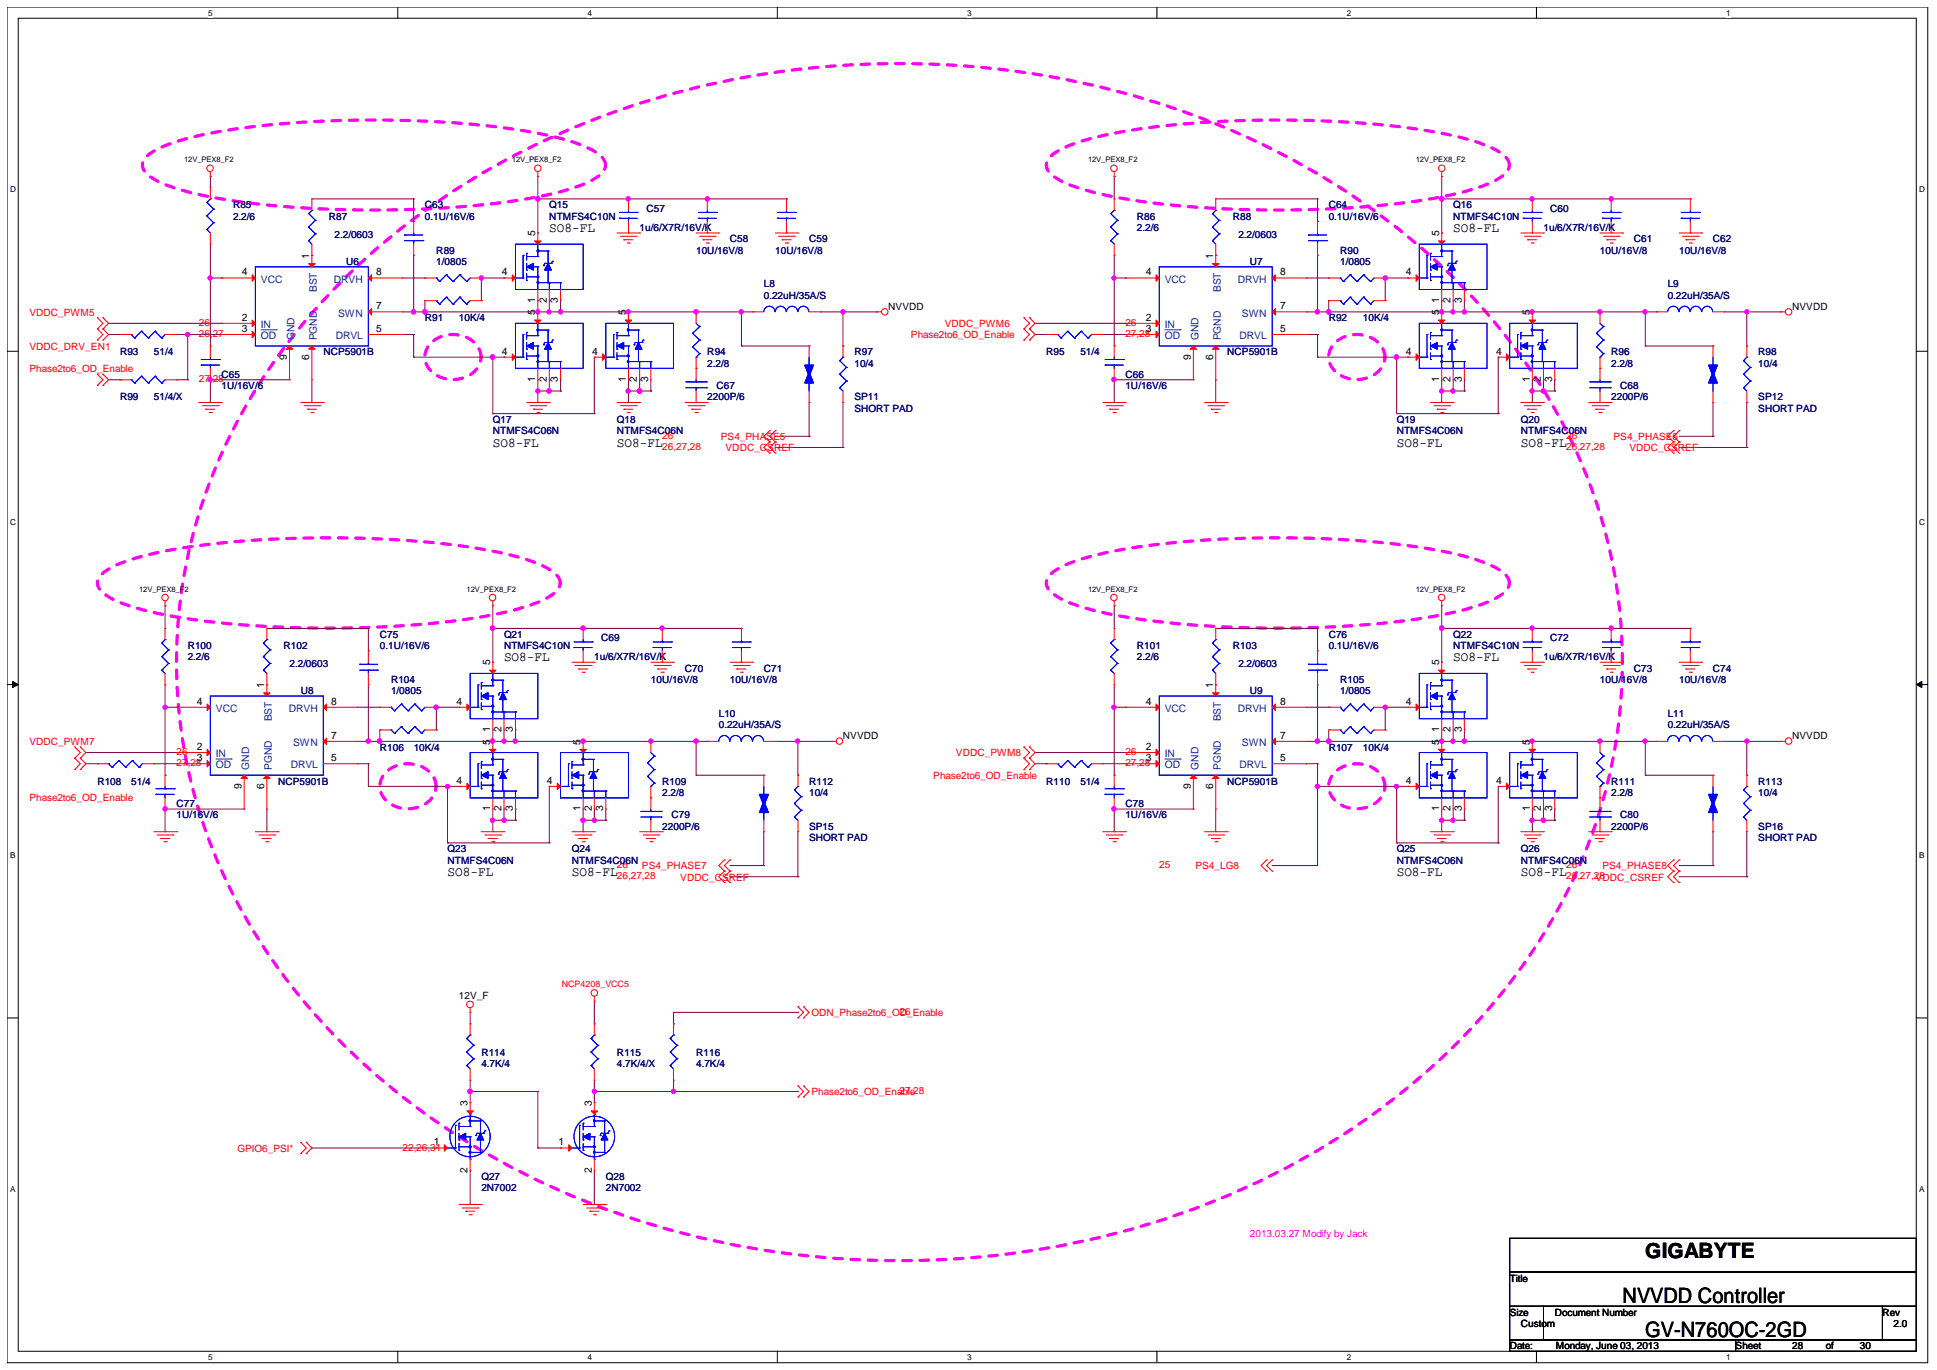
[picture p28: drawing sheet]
<svg xmlns="http://www.w3.org/2000/svg" width="279mm" height="197mm" viewBox="0 0 279 197" stroke-linecap="round" stroke-linejoin="round" font-family="sans-serif">
<defs><g id="words">
<g font-size="3">
<text x="236.7" y="181">GIGABYTE</text>
<text x="233.5" y="187.5">NVVDD Controller</text>
<text x="236.7" y="192.3">GV-N760OC-2GD</text>
</g>
<g font-size="1.9">
<text x="79" y="33.4">SO8-FL</text>
<text x="209.1" y="33.4">SO8-FL</text>
<text x="70.9" y="64.3">SO8-FL</text>
<text x="88.8" y="64.3">SO8-FL</text>
<text x="201" y="64.3">SO8-FL</text>
<text x="218.8" y="64.3">SO8-FL</text>
<text x="72.5" y="95.2">SO8-FL</text>
<text x="209.1" y="95.2">SO8-FL</text>
<text x="64.4" y="126.1">SO8-FL</text>
<text x="82.3" y="126.1">SO8-FL</text>
<text x="201" y="126.1">SO8-FL</text>
<text x="218.8" y="126.1">SO8-FL</text>
</g>
<g font-size="1.5">
<text x="77" y="34" transform="rotate(-90 77 34)">5</text>
<text x="207.1" y="34" transform="rotate(-90 207.1 34)">5</text>
<text x="34.8" y="39.6">4</text>
<text x="44.5" y="37.3" transform="rotate(-90 44.5 37.3)">1</text>
<text x="54.1" y="39.6">8</text>
<text x="72.2" y="39.6">4</text>
<text x="164.8" y="39.6">4</text>
<text x="174.5" y="37.3" transform="rotate(-90 174.5 37.3)">1</text>
<text x="184.2" y="39.6">8</text>
<text x="202.3" y="39.6">4</text>
<text x="34.8" y="46.1">2</text>
<text x="34.8" y="47.8">3</text>
<text x="54.1" y="47.8">5</text>
<text x="54.1" y="44.5">7</text>
<text x="77" y="45.4" transform="rotate(-90 77 45.4)">5</text>
<text x="77" y="43.6" transform="rotate(-90 77 43.6)">1</text>
<text x="78.7" y="43.6" transform="rotate(-90 78.7 43.6)">2</text>
<text x="80.3" y="43.6" transform="rotate(-90 80.3 43.6)">3</text>
<text x="90" y="45.4" transform="rotate(-90 90 45.4)">5</text>
<text x="164.8" y="46.1">2</text>
<text x="164.8" y="47.8">3</text>
<text x="184.2" y="47.8">5</text>
<text x="184.2" y="44.5">7</text>
<text x="207.1" y="45.4" transform="rotate(-90 207.1 45.4)">5</text>
<text x="207.1" y="43.6" transform="rotate(-90 207.1 43.6)">1</text>
<text x="208.7" y="43.6" transform="rotate(-90 208.7 43.6)">2</text>
<text x="210.3" y="43.6" transform="rotate(-90 210.3 43.6)">3</text>
<text x="220.1" y="45.4" transform="rotate(-90 220.1 45.4)">5</text>
<text x="41.3" y="51.7" transform="rotate(-90 41.3 51.7)">9</text>
<text x="44.5" y="51.7" transform="rotate(-90 44.5 51.7)">6</text>
<text x="72.2" y="51">4</text>
<text x="85.2" y="51">4</text>
<text x="171.3" y="51.7" transform="rotate(-90 171.3 51.7)">9</text>
<text x="174.5" y="51.7" transform="rotate(-90 174.5 51.7)">6</text>
<text x="202.3" y="51">4</text>
<text x="215.3" y="51">4</text>
<text x="77" y="54.9" transform="rotate(-90 77 54.9)">1</text>
<text x="78.7" y="54.9" transform="rotate(-90 78.7 54.9)">2</text>
<text x="80.3" y="54.9" transform="rotate(-90 80.3 54.9)">3</text>
<text x="90" y="54.9" transform="rotate(-90 90 54.9)">1</text>
<text x="91.7" y="54.9" transform="rotate(-90 91.7 54.9)">2</text>
<text x="93.3" y="54.9" transform="rotate(-90 93.3 54.9)">3</text>
<text x="207.1" y="54.9" transform="rotate(-90 207.1 54.9)">1</text>
<text x="208.7" y="54.9" transform="rotate(-90 208.7 54.9)">2</text>
<text x="210.3" y="54.9" transform="rotate(-90 210.3 54.9)">3</text>
<text x="220.1" y="54.9" transform="rotate(-90 220.1 54.9)">1</text>
<text x="221.7" y="54.9" transform="rotate(-90 221.7 54.9)">2</text>
<text x="223.3" y="54.9" transform="rotate(-90 223.3 54.9)">3</text>
<text x="70.5" y="95.8" transform="rotate(-90 70.5 95.8)">5</text>
<text x="207.1" y="95.8" transform="rotate(-90 207.1 95.8)">5</text>
<text x="28.3" y="101.4">4</text>
<text x="38" y="99" transform="rotate(-90 38 99)">1</text>
<text x="47.7" y="101.4">8</text>
<text x="65.7" y="101.4">4</text>
<text x="164.8" y="101.4">4</text>
<text x="174.5" y="99" transform="rotate(-90 174.5 99)">1</text>
<text x="184.2" y="101.4">8</text>
<text x="202.3" y="101.4">4</text>
<text x="28.3" y="107.9">2</text>
<text x="47.7" y="106.3">7</text>
<text x="70.5" y="107.1" transform="rotate(-90 70.5 107.1)">5</text>
<text x="70.5" y="105.4" transform="rotate(-90 70.5 105.4)">1</text>
<text x="72.1" y="105.4" transform="rotate(-90 72.1 105.4)">2</text>
<text x="73.8" y="105.4" transform="rotate(-90 73.8 105.4)">3</text>
<text x="83.5" y="107.1" transform="rotate(-90 83.5 107.1)">5</text>
<text x="164.8" y="107.9">2</text>
<text x="184.2" y="106.3">7</text>
<text x="207.1" y="107.1" transform="rotate(-90 207.1 107.1)">5</text>
<text x="207.1" y="105.4" transform="rotate(-90 207.1 105.4)">1</text>
<text x="208.7" y="105.4" transform="rotate(-90 208.7 105.4)">2</text>
<text x="210.3" y="105.4" transform="rotate(-90 210.3 105.4)">3</text>
<text x="220.1" y="107.1" transform="rotate(-90 220.1 107.1)">5</text>
<text x="28.3" y="109.5">3</text>
<text x="34.8" y="113.5" transform="rotate(-90 34.8 113.5)">9</text>
<text x="38" y="113.5" transform="rotate(-90 38 113.5)">6</text>
<text x="47.7" y="109.5">5</text>
<text x="65.7" y="112.8">4</text>
<text x="78.7" y="112.8">4</text>
<text x="164.8" y="109.5">3</text>
<text x="171.3" y="113.5" transform="rotate(-90 171.3 113.5)">9</text>
<text x="174.5" y="113.5" transform="rotate(-90 174.5 113.5)">6</text>
<text x="184.2" y="109.5">5</text>
<text x="202.3" y="112.8">4</text>
<text x="215.3" y="112.8">4</text>
<text x="70.5" y="116.8" transform="rotate(-90 70.5 116.8)">1</text>
<text x="72.1" y="116.8" transform="rotate(-90 72.1 116.8)">2</text>
<text x="73.8" y="116.8" transform="rotate(-90 73.8 116.8)">3</text>
<text x="83.5" y="116.8" transform="rotate(-90 83.5 116.8)">1</text>
<text x="85.1" y="116.8" transform="rotate(-90 85.1 116.8)">2</text>
<text x="86.8" y="116.8" transform="rotate(-90 86.8 116.8)">3</text>
<text x="207.1" y="116.8" transform="rotate(-90 207.1 116.8)">1</text>
<text x="208.7" y="116.8" transform="rotate(-90 208.7 116.8)">2</text>
<text x="210.3" y="116.8" transform="rotate(-90 210.3 116.8)">3</text>
<text x="220.1" y="116.8" transform="rotate(-90 220.1 116.8)">1</text>
<text x="221.7" y="116.8" transform="rotate(-90 221.7 116.8)">2</text>
<text x="223.3" y="116.8" transform="rotate(-90 223.3 116.8)">3</text>
<text x="67.3" y="159.2" transform="rotate(-90 67.3 159.2)">3</text>
<text x="85.1" y="159.2" transform="rotate(-90 85.1 159.2)">3</text>
<text x="62.4" y="164.8">1</text>
<text x="80.3" y="164.8">1</text>
<text x="67.3" y="168.7" transform="rotate(-90 67.3 168.7)">2</text>
<text x="85.1" y="168.7" transform="rotate(-90 85.1 168.7)">2</text>
</g>
<g font-size="1.5" fill="#004080">
<text x="37.5" y="40.7">VCC</text>
<text x="48" y="40.7">DRVH</text>
<text x="167.6" y="40.7">VCC</text>
<text x="178.1" y="40.7">DRVH</text>
<text x="37.5" y="47.2">IN</text>
<text x="45.6" y="42" transform="rotate(-90 45.6 42)">BST</text>
<text x="48.6" y="45.6">SWN</text>
<text x="167.6" y="47.2">IN</text>
<text x="175.6" y="42" transform="rotate(-90 175.6 42)">BST</text>
<text x="178.7" y="45.6">SWN</text>
<text x="37.5" y="48.8">OD</text>
<text x="42.4" y="49" transform="rotate(-90 42.4 49)">GND</text>
<text x="45.6" y="49" transform="rotate(-90 45.6 49)">PGND</text>
<text x="48.3" y="48.8">DRVL</text>
<text x="167.6" y="48.8">OD</text>
<text x="172.4" y="49" transform="rotate(-90 172.4 49)">GND</text>
<text x="175.6" y="49" transform="rotate(-90 175.6 49)">PGND</text>
<text x="178.3" y="48.8">DRVL</text>
<text x="31.1" y="102.4">VCC</text>
<text x="39.1" y="103.8" transform="rotate(-90 39.1 103.8)">BST</text>
<text x="41.6" y="102.4">DRVH</text>
<text x="42.2" y="107.4">SWN</text>
<text x="167.6" y="102.4">VCC</text>
<text x="175.6" y="103.8" transform="rotate(-90 175.6 103.8)">BST</text>
<text x="178.1" y="102.4">DRVH</text>
<text x="178.7" y="107.4">SWN</text>
<text x="31.1" y="109">IN</text>
<text x="31.1" y="110.6">OD</text>
<text x="35.9" y="110.7" transform="rotate(-90 35.9 110.7)">GND</text>
<text x="39.1" y="110.7" transform="rotate(-90 39.1 110.7)">PGND</text>
<text x="41.8" y="110.6">DRVL</text>
<text x="167.6" y="109">IN</text>
<text x="167.6" y="110.6">OD</text>
<text x="172.4" y="110.7" transform="rotate(-90 172.4 110.7)">GND</text>
<text x="175.6" y="110.7" transform="rotate(-90 175.6 110.7)">PGND</text>
<text x="178.3" y="110.6">DRVL</text>
</g>
<g font-size="1.4" fill="#000080">
<text x="33.5" y="30">R85</text>
<text x="61.1" y="30">C63</text>
<text x="79" y="30">Q15</text>
<text x="191.2" y="30">C64</text>
<text x="209.1" y="30">Q16</text>
<text x="33.5" y="31.6">2.2/6</text>
<text x="47.3" y="31.6">R87</text>
<text x="48.1" y="34.2">2.2/0603</text>
<text x="61.1" y="31.6">0.1U/16V/6</text>
<text x="79" y="31.6">NTMFS4C10N</text>
<text x="92" y="33.2">1u/6/X7R/16V/K</text>
<text x="93" y="30.5">C57</text>
<text x="105" y="34.9">C58</text>
<text x="116.4" y="34.9">C59</text>
<text x="163.6" y="31.6">R86</text>
<text x="163.6" y="33.2">2.2/6</text>
<text x="177.4" y="31.6">R88</text>
<text x="178.2" y="34.2">2.2/0603</text>
<text x="191.2" y="31.6">0.1U/16V/6</text>
<text x="209.1" y="31.6">NTMFS4C10N</text>
<text x="222.1" y="33.2">1u/6/X7R/16V/K</text>
<text x="223.1" y="30.5">C60</text>
<text x="235.1" y="34.9">C61</text>
<text x="246.5" y="34.9">C62</text>
<text x="49.8" y="38.1">U6</text>
<text x="62.8" y="36.5">R89</text>
<text x="62.8" y="38.1">1/0805</text>
<text x="100.2" y="36.5">10U/16V/8</text>
<text x="109.9" y="41.4">L8</text>
<text x="111.5" y="36.5">10U/16V/8</text>
<text x="179.8" y="38.1">U7</text>
<text x="192.8" y="36.5">R90</text>
<text x="192.8" y="38.1">1/0805</text>
<text x="230.2" y="36.5">10U/16V/8</text>
<text x="239.9" y="41.4">L9</text>
<text x="241.6" y="36.5">10U/16V/8</text>
<text x="61.1" y="46.2">R91</text>
<text x="66" y="46.2">10K/4</text>
<text x="109.9" y="43">0.22uH/35A/S</text>
<text x="191.2" y="46.2">R92</text>
<text x="196.1" y="46.2">10K/4</text>
<text x="239.9" y="43">0.22uH/35A/S</text>
<text x="17.3" y="51.1">R93</text>
<text x="22.1" y="51.1">51/4</text>
<text x="46.5" y="51.1">NCP5901B</text>
<text x="101.8" y="51.1">R94</text>
<text x="101.8" y="52.7">2.2/8</text>
<text x="122.9" y="51.1">R97</text>
<text x="122.9" y="52.7">10/4</text>
<text x="150.5" y="51.1">R95</text>
<text x="155.4" y="51.1">51/4</text>
<text x="176.6" y="51.1">NCP5901B</text>
<text x="231.8" y="51.1">R96</text>
<text x="231.8" y="52.7">2.2/8</text>
<text x="253" y="51.1">R98</text>
<text x="253" y="52.7">10/4</text>
<text x="17.3" y="57.6">R99</text>
<text x="22.1" y="57.6">51/4/X</text>
<text x="31.9" y="54.4">C65</text>
<text x="31.9" y="56">1U/16V/6</text>
<text x="101.8" y="57.6">2200P/6</text>
<text x="103.1" y="56">C67</text>
<text x="122.9" y="57.6">SP11</text>
<text x="122.9" y="59.3">SHORT PAD</text>
<text x="161.9" y="54.4">C66</text>
<text x="161.9" y="56">1U/16V/6</text>
<text x="231.8" y="57.6">2200P/6</text>
<text x="233.1" y="56">C68</text>
<text x="253" y="57.6">SP12</text>
<text x="253" y="59.3">SHORT PAD</text>
<text x="70.9" y="60.9">Q17</text>
<text x="70.9" y="62.5">NTMFS4C06N</text>
<text x="88.8" y="60.9">Q18</text>
<text x="88.8" y="62.5">NTMFS4C06N</text>
<text x="201" y="60.9">Q19</text>
<text x="201" y="62.5">NTMFS4C06N</text>
<text x="218.8" y="60.9">Q20</text>
<text x="218.8" y="62.5">NTMFS4C06N</text>
<text x="27" y="93.4">R100</text>
<text x="27" y="95">2.2/6</text>
<text x="40.8" y="93.4">R102</text>
<text x="41.7" y="96">2.2/0603</text>
<text x="54.7" y="91.8">C75</text>
<text x="54.7" y="93.4">0.1U/16V/6</text>
<text x="72.5" y="91.8">Q21</text>
<text x="72.5" y="93.4">NTMFS4C10N</text>
<text x="85.5" y="95">1u/6/X7R/16V/K</text>
<text x="86.5" y="92.2">C69</text>
<text x="163.6" y="93.4">R101</text>
<text x="163.6" y="95">2.2/6</text>
<text x="177.4" y="93.4">R103</text>
<text x="178.2" y="96">2.2/0603</text>
<text x="191.2" y="91.8">C76</text>
<text x="191.2" y="93.4">0.1U/16V/6</text>
<text x="209.1" y="91.8">Q22</text>
<text x="209.1" y="93.4">NTMFS4C10N</text>
<text x="222.1" y="95">1u/6/X7R/16V/K</text>
<text x="223.1" y="92.2">C72</text>
<text x="43.3" y="99.9">U8</text>
<text x="56.3" y="98.3">R104</text>
<text x="56.3" y="99.9">1/0805</text>
<text x="93.6" y="98.3">10U/16V/8</text>
<text x="98.6" y="96.6">C70</text>
<text x="105" y="98.3">10U/16V/8</text>
<text x="109.9" y="96.6">C71</text>
<text x="179.8" y="99.9">U9</text>
<text x="192.8" y="98.3">R105</text>
<text x="192.8" y="99.9">1/0805</text>
<text x="230.2" y="98.3">10U/16V/8</text>
<text x="235.1" y="96.6">C73</text>
<text x="241.6" y="98.3">10U/16V/8</text>
<text x="246.5" y="96.6">C74</text>
<text x="103.4" y="103.1">L10</text>
<text x="103.4" y="104.8">0.22uH/35A/S</text>
<text x="239.9" y="103.1">L11</text>
<text x="239.9" y="104.8">0.22uH/35A/S</text>
<text x="14" y="112.9">R108</text>
<text x="18.9" y="112.9">51/4</text>
<text x="40" y="112.9">NCP5901B</text>
<text x="54.7" y="108">R106</text>
<text x="59.5" y="108">10K/4</text>
<text x="95.3" y="112.9">R109</text>
<text x="116.4" y="112.9">R112</text>
<text x="150.5" y="112.9">R110</text>
<text x="155.4" y="112.9">51/4</text>
<text x="176.6" y="112.9">NCP5901B</text>
<text x="191.2" y="108">R107</text>
<text x="196.1" y="108">10K/4</text>
<text x="231.8" y="112.9">R111</text>
<text x="253" y="112.9">R113</text>
<text x="25.4" y="116.2">C77</text>
<text x="25.4" y="117.8">1U/16V/6</text>
<text x="95.3" y="119.4">2200P/6</text>
<text x="95.3" y="114.5">2.2/8</text>
<text x="96.6" y="117.8">C79</text>
<text x="116.4" y="114.5">10/4</text>
<text x="116.4" y="119.4">SP15</text>
<text x="161.9" y="116.2">C78</text>
<text x="161.9" y="117.8">1U/16V/6</text>
<text x="231.8" y="119.4">2200P/6</text>
<text x="231.8" y="114.5">2.2/8</text>
<text x="233.1" y="117.8">C80</text>
<text x="253" y="114.5">10/4</text>
<text x="253" y="119.4">SP16</text>
<text x="64.4" y="122.6">Q23</text>
<text x="64.4" y="124.3">NTMFS4C06N</text>
<text x="82.3" y="122.6">Q24</text>
<text x="82.3" y="124.3">NTMFS4C06N</text>
<text x="116.4" y="121">SHORT PAD</text>
<text x="201" y="122.6">Q25</text>
<text x="201" y="124.3">NTMFS4C06N</text>
<text x="218.8" y="122.6">Q26</text>
<text x="218.8" y="124.3">NTMFS4C06N</text>
<text x="253" y="121">SHORT PAD</text>
<text x="69.3" y="151.9">R114</text>
<text x="69.3" y="153.5">4.7K/4</text>
<text x="88.8" y="151.9">R115</text>
<text x="88.8" y="153.5">4.7K/4/X</text>
<text x="100.2" y="151.9">R116</text>
<text x="100.2" y="153.5">4.7K/4</text>
<text x="69.3" y="169.8">Q27</text>
<text x="69.3" y="171.4">2N7002</text>
<text x="87.2" y="169.8">Q28</text>
<text x="87.2" y="171.4">2N7002</text>
</g>
<g font-size="1.4" fill="#f00">
<text x="4.2" y="45.4">VDDC_PWM5</text>
<text x="28.6" y="46.9">26</text>
<text x="135.9" y="47.1">VDDC_PWM6</text>
<text x="161.9" y="46.9">26</text>
<text x="4.2" y="50.3">VDDC_DRV_EN1</text>
<text x="4.2" y="53.6">Phase2to6_OD_Enable</text>
<text x="28.6" y="48.5">26,27</text>
<text x="131.1" y="48.7">Phase2to6_OD_Enable</text>
<text x="161.9" y="48.5">27,28</text>
<text x="28.6" y="55">27,28</text>
<text x="95.3" y="63.2">26</text>
<text x="95.3" y="64.8">26,27,28</text>
<text x="103.7" y="63.3">PS4_PHASE5</text>
<text x="104.4" y="64.9">VDDC_CSREF</text>
<text x="225.3" y="64.8">26,27,28</text>
<text x="225.3" y="63.2">26</text>
<text x="232.2" y="63.3">PS4_PHASE6</text>
<text x="234.4" y="64.9">VDDC_CSREF</text>
<text x="4.2" y="107.2">VDDC_PWM7</text>
<text x="25.4" y="110.3">27,28</text>
<text x="25.4" y="108.7">26</text>
<text x="134.3" y="112.1">Phase2to6_OD_Enable</text>
<text x="137.5" y="108.8">VDDC_PWM8</text>
<text x="161.9" y="108.7">26</text>
<text x="161.9" y="110.3">27,28</text>
<text x="4.2" y="115.3">Phase2to6_OD_Enable</text>
<text x="88.8" y="124.9">26</text>
<text x="92.4" y="125.1">PS4_PHASE7</text>
<text x="166.8" y="124.9">25</text>
<text x="172" y="125.1">PS4_LG8</text>
<text x="225.3" y="124.9">26</text>
<text x="230.5" y="125.1">PS4_PHASE8</text>
<text x="88.8" y="126.5">26,27,28</text>
<text x="97.9" y="126.7">VDDC_CSREF</text>
<text x="225.3" y="126.5">26,27,28</text>
<text x="229.6" y="126.7">VDDC_CSREF</text>
<text x="116.8" y="146.2">ODN_Phase2to6_OD_Enable</text>
<text x="129.4" y="146">26</text>
<text x="116.8" y="157.6">Phase2to6_OD_Enable</text>
<text x="129.4" y="157.4">27,28</text>
<text x="34.2" y="165.7">GPIO6_PSI*</text>
<text x="57.9" y="165.6">22,26,31</text>
</g>
<g font-size="1.4">
<text x="127.8" y="44.6">NVVDD</text>
<text x="257.9" y="44.6">NVVDD</text>
<text x="121.3" y="106.4">NVVDD</text>
<text x="257.9" y="106.4">NVVDD</text>
<text x="66" y="143.8">12V_F</text>
<text x="217.2" y="184.4">Title</text>
<text x="217.2" y="189.3">Size</text>
<text x="218.8" y="190.9">Custom</text>
<text x="223.7" y="189.3">Document Number</text>
<text x="270.8" y="189.3">Rev</text>
<text x="272.5" y="190.9">2.0</text>
<text x="217.2" y="194.2">Date:</text>
<text x="223.9" y="194.2">Monday, June 03, 2013</text>
<text x="249.7" y="194.2">Sheet</text>
<text x="257.9" y="194.2">28</text>
<text x="262.7" y="194.2">of</text>
<text x="267.6" y="194.2">30</text>
</g>
<text font-size="1.4" fill="#f0f" x="179.8" y="177.9">2013.03.27 Modify by Jack</text>
<text font-size="1.3" fill="#f00" x="80.8" y="142">NCP4208_VCC5</text>
<g font-size="1.2">
<text x="29.9" y="2.2">5</text>
<text x="84.5" y="2.2">4</text>
<text x="139.1" y="2.2">3</text>
<text x="193.8" y="2.2">2</text>
<text x="248.4" y="2.2">1</text>
<text x="1.4" y="27.6">D</text>
<text x="276.1" y="27.6">D</text>
<text x="1.4" y="75.6">C</text>
<text x="276.1" y="75.6">C</text>
<text x="1.4" y="123.5">B</text>
<text x="276.1" y="123.5">B</text>
<text x="1.4" y="171.5">A</text>
<text x="276.1" y="171.5">A</text>
<text x="29.9" y="195.7">5</text>
<text x="84.5" y="195.7">4</text>
<text x="139.1" y="195.7">3</text>
<text x="193.8" y="195.7">2</text>
<text x="248.4" y="195.7">1</text>
</g>
<g font-size="1.1">
<text x="26.5" y="23.4">12V_PEX8_F2</text>
<text x="73.7" y="23.4">12V_PEX8_F2</text>
<text x="156.5" y="23.4">12V_PEX8_F2</text>
<text x="203.7" y="23.4">12V_PEX8_F2</text>
<text x="20" y="85.1">12V_PEX8_F2</text>
<text x="67.1" y="85.1">12V_PEX8_F2</text>
<text x="156.5" y="85.1">12V_PEX8_F2</text>
<text x="203.7" y="85.1">12V_PEX8_F2</text>
</g>
</g></defs>
<path d="M1 1h276.4v195.1h-276.4zM2.6 2.6h273.1v191.8h-273.1z" fill="none" stroke="#000" stroke-width=".14"/>
<g fill="#fff">
<path d="M29.9 1.2h.6v1.3h-.6z"/>
<path d="M29.9 194.6h.6v1.3h-.6z"/>
</g>
<path d="M57.2 1v1.6M57.2 194.4v1.6" fill="none" stroke="#000" stroke-width=".14"/>
<g fill="#fff">
<path d="M84.5 1.2h.6v1.3h-.6z"/>
<path d="M84.5 194.6h.6v1.3h-.6z"/>
</g>
<path d="M111.8 1v1.6M111.8 194.4v1.6" fill="none" stroke="#000" stroke-width=".14"/>
<g fill="#fff">
<path d="M139.1 1.2h.6v1.3h-.6z"/>
<path d="M139.1 194.6h.6v1.3h-.6z"/>
</g>
<path d="M166.5 1v1.6M166.5 194.4v1.6" fill="none" stroke="#000" stroke-width=".14"/>
<g fill="#fff">
<path d="M193.8 1.2h.6v1.3h-.6z"/>
<path d="M193.8 194.6h.6v1.3h-.6z"/>
</g>
<path d="M221.1 1v1.6M221.1 194.4v1.6" fill="none" stroke="#000" stroke-width=".14"/>
<g fill="#fff">
<path d="M248.4 1.2h.6v1.3h-.6z"/>
<path d="M248.4 194.6h.6v1.3h-.6z"/>
<path d="M1.4 26.6h.8v1.3h-.8z"/>
<path d="M276.1 26.6h.8v1.3h-.8z"/>
<path d="M1.4 74.5h.8v1.3h-.8z"/>
<path d="M276.1 74.5h.8v1.3h-.8z"/>
</g>
<path d="M1 50.5h1.6M275.7 50.5h1.6" fill="none" stroke="#000" stroke-width=".14"/>
<g fill="#fff">
<path d="M1.4 122.5h.8v1.3h-.8z"/>
<path d="M276.1 122.5h.8v1.3h-.8z"/>
</g>
<path d="M1 98.5h1.6M275.7 98.5h1.6" fill="none" stroke="#000" stroke-width=".14"/>
<path d="M1.8 98l.8 .5-.8 .4zM275.7 98.5l.8-.5v.9z" fill="#000" stroke="#000" stroke-width=".14"/>
<g fill="#fff">
<path d="M1.4 170.4h.8v1.3h-.8z"/>
<path d="M276.1 170.4h.8v1.3h-.8z"/>
</g>
<path d="M1 146.5h1.6M275.7 146.5h1.6M217.2 178.2h58.5v4.8h-58.5zM217.2 183h58.5v5h-58.5zM217.2 188h4.9v4.8h-4.9zM217.2 192.8h32.5v1.6h-32.5zM222.1 188h48.7v4.8h-48.7zM249.7 192.8h26v1.6h-26zM270.8 188h4.9v4.8h-4.9z" fill="none" stroke="#000" stroke-width=".14"/>
<path d="M21 22.6a9 9 0 0 1 3.6-2 68.7 68.7 0 0 1 15.6-2.8 151.2 151.2 0 0 1 36.2 1.2 31.3 31.3 0 0 1 8.8 2.6 2.89 2.89 0 0 1 1.9 2.1 2.89 2.89 0 0 1-1.9 2.2 31.3 31.3 0 0 1-8.8 2.6 149.5 149.5 0 0 1-45.2 0 31.3 31.3 0 0 1-8.8-2.6 2.89 2.89 0 0 1-1.9-2.2l.1-.5zM51.3 38.4a108.3 108.3 0 0 1 50.5-26.2 123.2 123.2 0 0 1 80.1 8.7 97.6 97.6 0 0 1 37.3 30.9 73.8 73.8 0 0 1 12.1 60.8 81.3 81.3 0 0 1-23.8 39.6 108.3 108.3 0 0 1-50.4 26.1 123.2 123.2 0 0 1-80.2-8.7 97.6 97.6 0 0 1-37.3-30.9 73.8 73.8 0 0 1-12.1-60.8 81.3 81.3 0 0 1 23.8-39.5zM151 22.6a9 9 0 0 1 3.6-2 68.7 68.7 0 0 1 15.7-2.8 151.2 151.2 0 0 1 36.1 1.2 31.3 31.3 0 0 1 8.9 2.6 2.89 2.89 0 0 1 1.9 2.1 2.89 2.89 0 0 1-1.9 2.2 31.3 31.3 0 0 1-8.9 2.6 149.5 149.5 0 0 1-45.1 0 31.3 31.3 0 0 1-8.9-2.6 2.89 2.89 0 0 1-1.9-2.2l.2-.5zM61.8 49.6a4.6 4.6 0 0 1 7.1 .5 3 3 0 0 1-2.2 4.3 4.5 4.5 0 0 1-5.3-1.8 2.69 2.69 0 0 1 .4-3zM191.9 49.6a4.6 4.6 0 0 1 7 .5 3 3 0 0 1-2.1 4.3 4.5 4.5 0 0 1-5.3-1.8 2.69 2.69 0 0 1 .4-3zM14.5 82.8a9 9 0 0 1 3.6-2 68.4 68.4 0 0 1 15.6-2.9 150.6 150.6 0 0 1 36.2 1.2 31.1 31.1 0 0 1 8.8 2.6 2.9 2.9 0 0 1 1.9 2.2 2.9 2.9 0 0 1-1.9 2.1 31.1 31.1 0 0 1-8.8 2.7 148.8 148.8 0 0 1-45.2 0 31.1 31.1 0 0 1-8.8-2.7 2.9 2.9 0 0 1-1.9-2.1l.1-.6zM151 82.8a9 9 0 0 1 3.6-2 68.5 68.5 0 0 1 15.7-2.9 150.8 150.8 0 0 1 36.1 1.2 31.2 31.2 0 0 1 8.9 2.6 2.9 2.9 0 0 1 1.9 2.2 2.9 2.9 0 0 1-1.9 2.1 31.2 31.2 0 0 1-8.9 2.7 149 149 0 0 1-45.1 0 31.2 31.2 0 0 1-8.9-2.7 2.9 2.9 0 0 1-1.9-2.1l.2-.6zM55.3 111.3a4.6 4.6 0 0 1 7.1 .6 3 3 0 0 1-2.1 4.2 4.5 4.5 0 0 1-5.3-1.7 2.69 2.69 0 0 1 .3-3.1zM191.9 111.3a4.6 4.6 0 0 1 7 .6 3 3 0 0 1-2.1 4.2 4.5 4.5 0 0 1-5.3-1.7 2.69 2.69 0 0 1 .4-3.1z" fill="none" stroke="#f0f" stroke-width=".47" stroke-dasharray="1.2 1.2"/>
<g fill="none" stroke="#800040" stroke-width=".14">
<path d="M30.3 25.4h.1M30.3 25.4v1.6M30.3 35.1v14.7M44.9 28.6h14.6M59.5 28.6h.1M59.5 31.9h.1M59.5 28.6v3.3M59.5 36.7v8.2M77.4 33.5h.1M77.4 28.6h.1M77.4 25.4v8.1M77.4 28.6h35.8"/>
<path d="M90.4 28.6h.1M101.8 28.6h.1M113.2 28.6h.1M160.3 25.4h.1M160.3 25.4v3.2M160.3 36.7v13.1M174.9 28.6h14.7M189.6 28.6h.1M189.6 31.9h.1M189.6 28.6v3.3M189.6 36.7v8.2M207.4 28.6h.1"/>
<path d="M207.4 33.5h.1M207.4 25.4v8.1M207.4 28.6h35.8M220.5 28.6h.1M231.8 28.6h.1M243.2 28.6h.1M15.6 46.5h16.3M15.6 48.1h1.7M15.6 54.7h1.7M17.3 48.1h.1M17.3 54.7h.1M25.4 48.1h6.5"/>
<path d="M25.4 54.7h1.6M27 48.1h.1M27 54.7h.1M27 48.1v6.6M30.3 57.9h.1M30.3 40h.1M30.3 49.8h.1M30.3 54.7h.1M30.3 40h1.6M30.3 54.7v3.2M30.3 54.7h11.4M31.9 46.5h.1"/>
<path d="M31.9 40h.1M31.9 48.1h.1M44.9 57.9h.1M44.9 54.7v3.2M57.9 44.9h50.4M57.9 40h3.2M57.9 48.1h1.6M59.5 51.4h.1M59.5 44.9h.1M59.5 48.1h.1M59.5 51.4h13M59.5 48.1v3.3"/>
<path d="M61.1 44.9h.1M61.1 40h.1M61.1 43.3v1.6M69.3 43.3h.1M70.9 59.5h.1M70.9 51.4h.1M70.9 51.4v8.1M70.9 59.5h14.6M72.5 40h.1M72.5 51.4h.1M72.5 40h-3.2v3.3M77.4 44.9h.1"/>
<path d="M77.4 56.3h.1M77.4 57.9h.1M77.4 43.3v1.6M77.4 54.7v3.2M77.4 56.3h3.2M79 44.9h.1M79 56.3h.1M79 43.3v1.6M79 54.7v1.6M80.6 44.9h.1M80.6 56.3h.1M80.6 43.3v1.6"/>
<path d="M80.6 54.7v1.6M85.5 59.5h.1M85.5 51.4v8.1M90.4 44.9h.1M90.4 56.3h.1M90.4 57.9h.1M90.4 56.3h3.2M90.4 54.7v3.2M92 56.3h.1M92 54.7v1.6M93.6 56.3h.1M93.6 54.7v1.6"/>
<path d="M100.2 44.9h.1M106.7 44.9h.1M106.7 49.8h.1M106.7 49.8h9.7M106.7 44.9v4.9M108.3 44.9h.1M116.4 49.8h.1M116.4 57.9v4.9M118 44.9h8.2M121.3 44.9h.1M121.3 49.8h.1M121.3 44.9v4.9"/>
<path d="M121.3 57.9v6.5M126.2 44.9h.1M148.9 46.5h13M148.9 48.1h1.6M150.5 48.1h.1M158.7 48.1h3.2M160.3 57.9h.1M160.3 40h.1M160.3 49.8h.1M160.3 54.7h.1M160.3 40h1.6M160.3 54.7v3.2"/>
<path d="M160.3 54.7h11.4M161.9 46.5h.1M161.9 40h.1M161.9 48.1h.1M174.9 57.9h.1M174.9 54.7v3.2M188 44.9h50.3M188 40h3.2M188 48.1h1.6M189.6 51.4h.1M189.6 44.9h.1M189.6 48.1h.1"/>
<path d="M189.6 51.4h13M189.6 48.1v3.3M191.2 44.9h.1M191.2 40h.1M191.2 43.3v1.6M199.3 43.3h.1M201 51.4h.1M201 51.4v8.1h14.6M202.6 40h.1M202.6 51.4h.1M202.6 40h-3.3v3.3M207.4 44.9h.1"/>
<path d="M207.4 56.3h.1M207.4 57.9h.1M207.4 43.3v1.6M207.4 54.7v3.2M207.4 56.3h3.3M209.1 44.9h.1M209.1 56.3h.1M209.1 43.3v1.6M209.1 54.7v1.6M210.7 44.9h.1M210.7 56.3h.1M210.7 43.3v1.6"/>
<path d="M210.7 54.7v1.6M215.6 59.5h.1M215.6 51.4v8.1M220.5 44.9h.1M220.5 57.9h.1M220.5 56.3h.1M220.5 56.3h3.2M220.5 54.7v3.2M222.1 56.3h.1M222.1 54.7v1.6M223.7 56.3h.1M223.7 54.7v1.6"/>
<path d="M230.2 44.9h.1M236.7 49.8h.1M236.7 44.9h.1M236.7 49.8h9.8M236.7 44.9v4.9M238.3 44.9h.1M246.5 49.8h.1M246.5 57.9v4.9M248.1 44.9h8.1M251.3 44.9h.1M251.3 49.8h.1M251.3 44.9v4.9"/>
<path d="M251.3 57.9v6.5M256.2 44.9h.1M111.5 62.8h4.9M111.5 64.4h9.8M116.4 62.8h.1M121.3 64.4h.1M241.6 62.8h4.9M241.6 64.4h9.7M246.5 62.8h.1M251.3 64.4h.1M23.7 87.2h.1M23.7 87.2v3.2"/>
<path d="M23.7 98.6v12.9M38.4 90.4h14.6M53 90.4h.1M53 93.6h.1M53 90.4v3.2M53 98.6v8.1M70.9 90.4h.1M70.9 95.3h.1M70.9 87.2v8.1M70.9 90.4h35.8M83.9 90.4h.1M95.3 90.4h.1"/>
<path d="M106.7 90.4h.1M160.3 87.2h.1M160.3 87.2v3.2M160.3 98.6v12.9M174.9 90.4h14.7M189.6 90.4h.1M189.6 93.6h.1M189.6 90.4v3.2M189.6 98.6v8.1M207.4 90.4h.1M207.4 95.3h.1M207.4 87.2v8.1"/>
<path d="M207.4 90.4h35.8M220.5 90.4h.1M231.8 90.4h.1M243.2 90.4h.1M12.4 108.3h13M12.4 109.9h1.6M14 109.9h.1M22.1 109.9h3.3M23.7 119.7h.1M23.7 101.8h.1M23.7 111.5h.1M23.7 116.4h.1"/>
<path d="M23.7 101.8h1.7M23.7 116.4v3.3M23.7 116.4h11.4M25.4 108.3h.1M25.4 101.8h.1M25.4 109.9h.1M38.4 119.7h.1M38.4 116.4v3.3M51.4 106.7h50.4M51.4 101.8h3.3M51.4 109.9h1.6M53 113.2h.1"/>
<path d="M53 106.7h.1M53 109.9h.1M53 113.2h13M53 109.9v3.3M54.7 106.7h.1M54.7 101.8h.1M54.7 105v1.7M62.8 105h.1M64.4 113.2h.1M64.4 113.2v8.1M66 101.8h.1M66 113.2h.1"/>
<path d="M66 101.8h-3.2v3.2M70.9 119.7h.1M70.9 106.7h.1M70.9 118h.1M70.9 105v1.7M70.9 116.4v3.3M70.9 118h3.3M72.5 118h.1M72.5 106.7h.1M72.5 105v1.7M72.5 116.4v1.6M74.2 118h.1"/>
<path d="M74.2 106.7h.1M74.2 105v1.7M74.2 116.4v1.6M79 113.2h.1M79 113.2v8.1M83.9 118h.1M83.9 119.7h.1M83.9 106.7h.1M83.9 118h3.3M83.9 116.4v3.3M85.5 118h.1M85.5 116.4v1.6"/>
<path d="M87.2 118h.1M87.2 116.4v1.6M93.6 106.7h.1M100.2 111.5h.1M100.2 106.7h.1M100.2 111.5h9.7M100.2 106.7v4.8M101.8 106.7h.1M109.9 111.5h.1M109.9 119.7v4.8M111.5 106.7h8.2M114.8 111.5h.1"/>
<path d="M114.8 106.7h.1M114.8 106.7v4.8M114.8 119.7v6.5M119.7 106.7h.1M148.9 108.3h13M148.9 109.9h1.6M150.5 109.9h.1M158.7 109.9h3.2M160.3 119.7h.1M160.3 101.8h.1M160.3 111.5h.1M160.3 116.4h.1"/>
<path d="M160.3 101.8h1.6M160.3 116.4v3.3M160.3 116.4h11.4M161.9 108.3h.1M161.9 101.8h.1M161.9 109.9h.1M174.9 119.7h.1M174.9 116.4v3.3M188 106.7h50.3M188 101.8h3.2M188 109.9h1.6M189.6 113.2h.1"/>
<path d="M189.6 106.7h.1M189.6 109.9h.1M189.6 109.9v14.6h-6.6M189.6 113.2h13M191.2 106.7h.1M191.2 101.8h.1M191.2 105v1.7M199.3 105h.1M201 113.2h.1M201 113.2v8.1M202.6 101.8h.1M202.6 113.2h.1"/>
<path d="M202.6 101.8h-3.3v3.2M207.4 106.7h.1M207.4 119.7h.1M207.4 118h.1M207.4 105v1.7M207.4 116.4v3.3M207.4 118h3.3M209.1 106.7h.1M209.1 118h.1M209.1 105v1.7M209.1 116.4v1.6M210.7 106.7h.1"/>
<path d="M210.7 118h.1M210.7 105v1.7M210.7 116.4v1.6M215.6 113.2v8.1M220.5 106.7h.1M220.5 118h.1M220.5 119.7h.1M220.5 118h3.2M220.5 116.4v3.3M222.1 118h.1M222.1 116.4v1.6M223.7 118h.1"/>
<path d="M223.7 116.4v1.6M230.2 106.7h.1M236.7 111.5h.1M236.7 106.7h.1M236.7 106.7v4.8M236.7 111.5h9.8M238.3 106.7h.1M246.5 111.5h.1M246.5 119.7v4.8M248.1 106.7h8.1M251.3 111.5h.1M251.3 106.7h.1"/>
<path d="M251.3 106.7v4.8M251.3 119.7v6.5M256.2 106.7h.1M64.4 121.3h.1M64.4 121.3h14.6M79 121.3h.1M105 124.5h4.9M105 126.2h9.8M109.9 124.5h.1M114.8 126.2h.1M183 124.5h.1M201 121.3h.1"/>
<path d="M201 121.3h14.6M215.6 121.3h.1M241.6 124.5h4.9M241.6 126.2h9.7M246.5 124.5h.1M251.3 126.2h.1M67.6 158.7h.1M67.6 157.1h.1M67.6 147.3h.1M67.6 145.7v1.6M67.6 155.4v3.3M67.6 157.1h9.8"/>
<path d="M77.4 157.1h.1M77.4 157.1v8.1M85.5 158.7h.1M85.5 157.1h.1M85.5 147.3h.1M85.5 144.1v3.2M85.5 155.4v3.3M85.5 157.1h29.3M96.9 157.1h.1M96.9 147.3h.1M96.9 155.4v1.7M114.8 157.1h.1"/>
<path d="M114.8 145.7h.1M114.8 145.7h-17.9v1.6M44.9 165.2h17.9M62.8 165.2h.1M67.6 173.3h.1M67.6 168.4v4.9M77.4 165.2h.1M77.4 165.2h3.2M80.6 165.2h.1M85.5 173.3h.1M85.5 168.4v4.9"/>
</g>
<g fill="#f0f" stroke="#f0f" stroke-width=".14">
<circle cx="251.3" cy="44.9" r=".3"/>
<circle cx="69.3" cy="40" r=".3"/>
<circle cx="236.7" cy="44.9" r=".3"/>
<circle cx="80.6" cy="44.9" r=".3"/>
<circle cx="210.7" cy="44.9" r=".3"/>
<circle cx="70.9" cy="51.4" r=".31"/>
<circle cx="100.1" cy="44.9" r=".31"/>
<circle cx="61.1" cy="44.9" r=".3"/>
<circle cx="77.4" cy="44.9" r=".3"/>
<circle cx="79" cy="44.9" r=".3"/>
<circle cx="191.2" cy="44.9" r=".3"/>
<circle cx="207.4" cy="44.9" r=".3"/>
<circle cx="209" cy="44.9" r=".3"/>
<circle cx="90.4" cy="44.9" r=".3"/>
<circle cx="199.3" cy="40" r=".3"/>
<circle cx="106.6" cy="44.9" r=".3"/>
<circle cx="220.4" cy="44.9" r=".3"/>
<circle cx="207.4" cy="90.4" r=".3"/>
<circle cx="191.2" cy="106.6" r=".3"/>
<circle cx="207.4" cy="106.6" r=".3"/>
<circle cx="207.4" cy="118" r=".3"/>
<circle cx="236.7" cy="106.6" r=".3"/>
<circle cx="90.4" cy="56.3" r=".3"/>
<circle cx="92" cy="56.3" r=".31"/>
<circle cx="77.4" cy="56.3" r=".3"/>
<circle cx="79" cy="56.3" r=".3"/>
<circle cx="209" cy="118" r=".3"/>
<circle cx="200.9" cy="113.2" r=".3"/>
<circle cx="209" cy="106.6" r=".3"/>
<circle cx="210.7" cy="106.6" r=".3"/>
<circle cx="220.4" cy="106.6" r=".3"/>
<circle cx="199.3" cy="101.8" r=".3"/>
<circle cx="121.3" cy="44.9" r=".3"/>
<circle cx="72.5" cy="118" r=".3"/>
<circle cx="220.4" cy="118" r=".3"/>
<circle cx="222.1" cy="118" r=".31"/>
<circle cx="83.9" cy="118" r=".31"/>
<circle cx="114.8" cy="106.6" r=".3"/>
<circle cx="62.7" cy="101.8" r=".3"/>
<circle cx="207.4" cy="28.6" r=".3"/>
<circle cx="54.6" cy="106.6" r=".3"/>
<circle cx="70.9" cy="106.6" r=".3"/>
<circle cx="74.1" cy="106.6" r=".3"/>
<circle cx="83.9" cy="106.6" r=".31"/>
<circle cx="209" cy="56.3" r=".3"/>
<circle cx="72.5" cy="106.6" r=".3"/>
<circle cx="220.4" cy="56.3" r=".3"/>
<circle cx="70.9" cy="90.4" r=".3"/>
<circle cx="222.1" cy="56.3" r=".31"/>
<circle cx="251.3" cy="106.6" r=".3"/>
<circle cx="77.4" cy="28.6" r=".3"/>
<circle cx="70.9" cy="118" r=".3"/>
<circle cx="93.6" cy="106.6" r=".3"/>
<circle cx="100.1" cy="106.6" r=".31"/>
<circle cx="207.4" cy="56.3" r=".3"/>
<circle cx="64.4" cy="113.2" r=".3"/>
<circle cx="85.5" cy="118" r=".3"/>
<circle cx="230.2" cy="106.6" r=".31"/>
<circle cx="230.2" cy="44.9" r=".31"/>
<circle cx="160.3" cy="54.6" r=".3"/>
<circle cx="160.3" cy="40" r=".3"/>
<circle cx="189.6" cy="44.9" r=".31"/>
<circle cx="189.6" cy="113.2" r=".31"/>
<circle cx="160.3" cy="101.8" r=".3"/>
<circle cx="189.6" cy="106.6" r=".31"/>
<circle cx="23.7" cy="116.4" r=".31"/>
<circle cx="23.7" cy="101.8" r=".3"/>
<circle cx="53" cy="106.6" r=".3"/>
<circle cx="30.2" cy="40" r=".3"/>
<circle cx="59.5" cy="44.9" r=".31"/>
<circle cx="101.8" cy="28.6" r=".3"/>
<circle cx="90.4" cy="28.6" r=".3"/>
<circle cx="95.2" cy="90.4" r=".3"/>
<circle cx="83.9" cy="90.4" r=".31"/>
<circle cx="231.8" cy="90.4" r=".3"/>
<circle cx="220.4" cy="90.4" r=".3"/>
<circle cx="231.8" cy="28.6" r=".3"/>
<circle cx="220.4" cy="28.6" r=".3"/>
<circle cx="67.6" cy="157" r=".32"/>
<circle cx="96.9" cy="157" r=".31"/>
<circle cx="85.5" cy="157" r=".31"/>
<circle cx="27" cy="48.1" r=".31"/>
<circle cx="200.9" cy="51.4" r=".31"/>
<circle cx="30.2" cy="54.6" r=".3"/>
<circle cx="160.3" cy="116.4" r=".31"/>
</g>
<g fill="none" stroke="#f00" stroke-width=".14">
<path d="M30.3 25.4h.1M30.3 35.1h.1M30.3 27h.1M30.3 24.7v.7M30.3 27v1.6M30.3 33.5v1.6M44.9 36.7h.1M44.9 28.6h.1M44.9 28.6v1.7M44.9 35.1v3.3M59.5 31.9h.1M59.5 36.7h.1"/>
<path d="M59.5 31.9v1.6M59.5 35.1v1.6M77.4 25.4h.1M77.4 33.5h.1M77.4 24.7v.7M77.4 33.5v1.6M88.8 33.5h3.2M89.3 34h2.2M89.7 34.5h.1M89.7 34.5h1.4M90.3 35h.3M90.4 28.6h.1"/>
<path d="M90.4 33.5h.1M90.4 28.6v1.7M90.4 31.9v1.6M90.6 35h.1M91.5 34h.1M92 33.5h.1M100.2 33.5h3.2M100.7 34h2.2M101.1 34.5h.1M101.1 34.5h1.3M101.6 35h.3M101.8 28.6h.1"/>
<path d="M101.8 33.5h.1M101.8 28.6v1.7M101.8 31.9v1.6M101.9 35h.1M102.9 34h.1M103.4 33.5h.1M111.5 33.5h3.3M112 34h2.3M112.5 34.5h.1M112.5 34.5h1.3M113 35h.3M113.2 28.6h.1"/>
<path d="M113.2 33.5h.1M113.2 28.6v1.7M113.2 31.9v1.6M113.3 35h.1M114.3 34h.1M114.8 33.5h.1M160.3 25.4h.1M160.3 36.7h.1M160.3 28.6h.1M160.3 24.7v.7M160.3 28.6v1.7M160.3 35.1v1.6"/>
<path d="M174.9 36.7h.1M174.9 28.6h.1M174.9 28.6v1.7M174.9 35.1v3.3M189.6 31.9h.1M189.6 36.7h.1M189.6 31.9v1.6M189.6 35.1v1.6M207.4 25.4h.1M207.4 33.5h.1M207.4 24.7v.7M207.4 33.5v1.6"/>
<path d="M218.8 33.5h3.3M219.3 34h2.3M219.8 34.5h.1M219.8 34.5h1.3M220.3 35h.3M220.5 28.6h.1M220.5 33.5h.1M220.5 28.6v1.7M220.5 31.9v1.6M220.6 35h.1M221.6 34h.1M222.1 33.5h.1"/>
<path d="M230.2 33.5h3.3M230.7 34h2.3M231.2 34.5h.1M231.2 34.5h1.3M231.7 35h.3M231.8 28.6h.1M231.8 33.5h.1M231.8 28.6v1.7M231.8 31.9v1.6M232 35h.1M233 34h.1M233.5 33.5h.1"/>
<path d="M241.6 33.5h3.3M242.1 34h2.2M242.6 34.5h.1M242.6 34.5h1.3M243 35h.4M243.2 28.6h.1M243.2 33.5h.1M243.2 28.6v1.7M243.2 31.9v1.6M243.4 35h.1M244.3 34h.1M244.9 33.5h.1"/>
<path d="M14 47.3h.1M14 45.7h.1M14 48.9h.1M14 55.5h.1M14 53.8h.1M14 45.7l.8 .8-.8 .8M14 47.3l.8 .8-.8 .8M14 53.8l.8 .9-.8 .8M14.8 45.7h.1M14.8 47.3h.1M14.8 48.9h.1M14.8 53.8h.1"/>
<path d="M14.8 55.5h.1M14.8 45.7l.8 .8-.8 .8M14.8 47.3l.8 .8-.8 .8M14.8 53.8l.8 .9-.8 .8M17.3 54.7h.1M17.3 48.1h.1M17.3 48.1h1.6M17.3 54.7h1.6M23.7 48.1h1.7M23.7 54.7h1.7M25.4 54.7h.1M25.4 48.1h.1"/>
<path d="M28.6 57.9h3.3M29.1 58.4h2.3M29.6 58.9h.1M29.6 58.9h1.3M30.1 59.4h.3M30.3 49.8h.1M30.3 54.7h.1M30.3 49.8v1.6M30.3 53v1.7M30.4 59.4h.1M31.4 58.4h.1M31.9 57.9h.1"/>
<path d="M31.9 40h.1M31.9 46.5h.1M31.9 48.1h.1M31.9 40h4.8M31.9 48.1h4.8M31.9 46.5h4.8M41.7 54.7h.1M41.7 49.8v4.9M43.3 57.9h3.2M43.8 58.4h2.2M44.2 58.9h.1M44.2 58.9h1.4"/>
<path d="M44.7 59.4h.3M44.9 54.7h.1M44.9 49.8v4.9M45 59.4h.1M46 58.4h.1M46.5 57.9h.1M53 44.9h4.9M53 40h4.9M53 48.1h4.9M57.9 40h.1M57.9 48.1h.1M57.9 44.9h.1"/>
<path d="M61.1 40h.1M61.1 43.3h.1M61.1 40h1.7M61.1 43.3h1.7M67.6 40h1.7M67.6 43.3h1.7M69.3 40h.1M69.3 43.3h.1M72.5 40h.1M72.5 51.4h.1M72.5 51.4h1.7M72.5 40h1.7"/>
<path d="M75.8 57.9h3.2M76.3 58.4h2.2M76.7 58.9h.1M76.7 58.9h1.4M77.3 59.4h.3M77.4 43.3h.1M77.4 44.9h.1M77.4 54.7h.1M77.4 41.7v1.6M77.4 44.9v1.6M77.4 53v1.7M77.6 59.4h.1"/>
<path d="M78.5 58.4h.1M79 57.9h.1M79 43.3h.1M79 54.7h.1M79 41.7v1.6M79 53v1.7M80.6 43.3h.1M80.6 54.7h.1M80.6 41.7v1.6M80.6 53v1.7M85.5 51.4h.1M85.5 51.4h1.7"/>
<path d="M88.8 57.9h3.2M89.3 58.4h2.2M89.7 58.9h.1M89.7 58.9h1.4M90.3 59.4h.3M90.4 44.9h.1M90.4 54.7h.1M90.4 44.9v1.6M90.4 53v1.7M90.6 59.4h.1M91.5 58.4h.1M92 57.9h.1"/>
<path d="M92 54.7h.1M92 53v1.7M93.6 54.7h.1M93.6 53v1.7M98.6 57.9h3.2M99 58.4h2.3M99.5 58.9h.1M99.5 58.9h1.3M100 59.4h.3M100.2 44.9h.1M100.2 53h.1M100.2 57.9h.1"/>
<path d="M100.2 44.9v1.6M100.2 51.4v3.3M100.2 56.3v1.6M100.3 59.4h.1M101.3 58.4h.1M101.8 57.9h.1M108.3 44.9h.1M108.3 44.9h1.6M116.4 57.9h.1M116.4 49.8h.1M116.4 44.9h1.6M116.4 49.8v1.6"/>
<path d="M116.4 56.3v1.6M118 44.9h.1M121.3 57.9h.1M121.3 49.8h.1M121.3 49.8v1.6M121.3 56.3v1.6M126.2 44.9h.1M126.2 44.9h.6M147.3 47.3h.1M147.3 45.7h.1M147.3 48.9h.1M147.3 45.7l.8 .8-.8 .8"/>
<path d="M147.3 47.3l.8 .8-.8 .8M148.1 45.7h.1M148.1 47.3h.1M148.1 48.9h.1M148.1 45.7l.8 .8-.8 .8M148.1 47.3l.8 .8-.8 .8M150.5 48.1h.1M150.5 48.1h1.7M157.1 48.1h1.6M158.7 48.1h.1M158.7 57.9h3.2M159.2 58.4h2.3"/>
<path d="M159.6 58.9h.1M159.6 58.9h1.4M160.1 59.4h.4M160.3 49.8h.1M160.3 54.7h.1M160.3 49.8v1.6M160.3 53v1.7M160.5 59.4h.1M161.5 58.4h.1M161.9 57.9h.1M161.9 40h.1M161.9 46.5h.1"/>
<path d="M161.9 48.1h.1M161.9 40h4.9M161.9 48.1h4.9M161.9 46.5h4.9M171.7 54.7h.1M171.7 49.8v4.9M173.3 57.9h3.3M173.8 58.4h2.3M174.3 58.9h.1M174.3 58.9h1.3M174.8 59.4h.3M174.9 54.7h.1"/>
<path d="M174.9 49.8v4.9M175.1 59.4h.1M176.1 58.4h.1M176.6 57.9h.1M183 44.9h5M183 40h5M183 48.1h5M188 40h.1M188 48.1h.1M188 44.9h.1M191.2 43.3h.1M191.2 40h.1"/>
<path d="M191.2 40h1.6M191.2 43.3h1.6M197.7 40h1.6M197.7 43.3h1.6M199.3 43.3h.1M199.3 40h.1M202.6 40h.1M202.6 51.4h.1M202.6 51.4h1.6M202.6 40h1.6M205.8 57.9h3.3M206.3 58.4h2.3"/>
<path d="M206.8 58.9h.1M206.8 58.9h1.3M207.3 59.4h.3M207.4 43.3h.1M207.4 44.9h.1M207.4 54.7h.1M207.4 41.7v1.6M207.4 44.9v1.6M207.4 53v1.7M207.6 59.4h.1M208.6 58.4h.1M209.1 57.9h.1"/>
<path d="M209.1 43.3h.1M209.1 54.7h.1M209.1 41.7v1.6M209.1 53v1.7M210.7 43.3h.1M210.7 54.7h.1M210.7 41.7v1.6M210.7 53v1.7M215.6 51.4h.1M215.6 51.4h1.6M218.8 57.9h3.3M219.3 58.4h2.3"/>
<path d="M219.8 58.9h.1M219.8 58.9h1.3M220.3 59.4h.3M220.5 44.9h.1M220.5 54.7h.1M220.5 44.9v1.6M220.5 53v1.7M220.6 59.4h.1M221.6 58.4h.1M222.1 57.9h.1M222.1 54.7h.1M222.1 53v1.7"/>
<path d="M223.7 54.7h.1M223.7 53v1.7M228.6 57.9h3.2M229.1 58.4h2.3M229.6 58.9h.1M229.6 58.9h1.2M230 59.4h.4M230.2 53h.1M230.2 57.9h.1M230.2 44.9h.1M230.2 44.9v1.6M230.2 51.4v3.3"/>
<path d="M230.2 56.3v1.6M230.4 59.4h.1M231.4 58.4h.1M231.8 57.9h.1M238.3 44.9h.1M238.3 44.9h1.6M246.5 57.9h.1M246.5 49.8h.1M246.5 44.9h1.6M246.5 49.8v1.6M246.5 56.3v1.6M248.1 44.9h.1"/>
<path d="M251.3 57.9h.1M251.3 49.8h.1M251.3 49.8v1.6M251.3 56.3v1.6M256.2 44.9h.1M256.2 44.9h.7M110.7 62h.1M110.7 63.6h.1M110.7 65.2h.1M110.7 62l-.8 .8 .8 .8M110.7 63.6l-.8 .8 .8 .8M111.5 62h.1"/>
<path d="M111.5 63.6h.1M111.5 65.2h.1M111.5 62l-.8 .8 .8 .8M111.5 63.6l-.8 .8 .8 .8M240.8 63.6h.1M240.8 65.2h.1M240.8 62h.1M240.8 63.6l-.9 .8 .9 .8M240.8 62l-.9 .8 .9 .8M241.6 63.6h.1M241.6 65.2h.1M241.6 62h.1"/>
<path d="M241.6 63.6l-.8 .8 .8 .8M241.6 62l-.8 .8 .8 .8M23.7 87.2h.1M23.7 98.6h.1M23.7 90.4h.1M23.7 86.5v.7M23.7 90.4v1.6M23.7 96.9v1.7M38.4 98.6h.1M38.4 90.4h.1M38.4 90.4v1.6M38.4 96.9v3.3"/>
<path d="M53 93.6h.1M53 98.6h.1M53 93.6v1.7M53 96.9v1.7M70.9 87.2h.1M70.9 95.3h.1M70.9 86.5v.7M70.9 95.3v1.6M82.3 95.3h3.2M82.8 95.8h2.2M83.3 96.3h.1M83.3 96.3h1.2"/>
<path d="M83.7 96.7h.4M83.9 90.4h.1M83.9 95.3h.1M83.9 90.4v1.6M83.9 93.6v1.7M84.1 96.7h.1M85 95.8h.1M85.5 95.3h.1M93.6 95.3h3.3M94.1 95.8h2.3M94.6 96.3h.1M94.6 96.3h1.3"/>
<path d="M95.1 96.7h.4M95.3 90.4h.1M95.3 95.3h.1M95.3 90.4v1.6M95.3 93.6v1.7M95.5 96.7h.1M96.4 95.8h.1M96.9 95.3h.1M105 95.3h3.3M105.5 95.8h2.3M106 96.3h.1M106 96.3h1.3"/>
<path d="M106.5 96.7h.3M106.7 90.4h.1M106.7 95.3h.1M106.7 90.4v1.6M106.7 93.6v1.7M106.8 96.7h.1M107.8 95.8h.1M108.3 95.3h.1M160.3 87.2h.1M160.3 98.6h.1M160.3 90.4h.1M160.3 86.5v.7"/>
<path d="M160.3 90.4v1.6M160.3 96.9v1.7M174.9 98.6h.1M174.9 90.4h.1M174.9 90.4v1.6M174.9 96.9v3.3M189.6 93.6h.1M189.6 98.6h.1M189.6 93.6v1.7M189.6 96.9v1.7M207.4 87.2h.1M207.4 95.3h.1"/>
<path d="M207.4 86.5v.7M207.4 95.3v1.6M218.8 95.3h3.3M219.3 95.8h2.3M219.8 96.3h.1M219.8 96.3h1.3M220.3 96.7h.3M220.5 90.4h.1M220.5 95.3h.1M220.5 90.4v1.6M220.5 93.6v1.7M220.6 96.7h.1"/>
<path d="M221.6 95.8h.1M222.1 95.3h.1M230.2 95.3h3.3M230.7 95.8h2.3M231.2 96.3h.1M231.2 96.3h1.3M231.7 96.7h.3M231.8 90.4h.1M231.8 95.3h.1M231.8 90.4v1.6M231.8 93.6v1.7M232 96.7h.1"/>
<path d="M233 95.8h.1M233.5 95.3h.1M241.6 95.3h3.3M242.1 95.8h2.2M242.6 96.3h.1M242.6 96.3h1.3M243 96.7h.4M243.2 90.4h.1M243.2 95.3h.1M243.2 90.4v1.6M243.2 93.6v1.7M243.4 96.7h.1"/>
<path d="M244.3 95.8h.1M244.9 95.3h.1M10.8 110.7h.1M10.8 109.1h.1M10.8 107.5h.1M10.8 109.1l.8 .8-.8 .8M10.8 107.5l.8 .8-.8 .8M11.6 109.1h.1M11.6 110.7h.1M11.6 107.5h.1M11.6 109.1l.8 .8-.8 .8M11.6 107.5l.8 .8-.8 .8"/>
<path d="M14 109.9h.1M14 109.9h1.6M20.5 109.9h1.6M22.1 109.9h.1M22.1 119.7h3.3M23.7 111.5h.1M23.7 116.4h.1M23.7 111.5v1.7M23.7 114.8v1.6M25.4 119.7h.1M25.4 101.8h.1M25.4 108.3h.1"/>
<path d="M25.4 109.9h.1M25.4 109.9h4.9M25.4 101.8h4.9M25.4 108.3h4.9M35.1 116.4h.1M35.1 111.5v4.9M36.7 119.7h3.3M38.4 116.4h.1M38.4 111.5v4.9M40 119.7h.1M46.5 106.7h4.9M46.5 109.9h4.9"/>
<path d="M46.5 101.8h4.9M51.4 101.8h.1M51.4 109.9h.1M51.4 106.7h.1M54.7 101.8h.1M54.7 105h.1M54.7 101.8h1.6M54.7 105h1.6M61.1 101.8h1.7M61.1 105h1.7M62.8 101.8h.1M62.8 105h.1"/>
<path d="M66 101.8h.1M66 113.2h.1M66 113.2h1.6M66 101.8h1.6M69.3 119.7h3.2M70.9 105h.1M70.9 106.7h.1M70.9 116.4h.1M70.9 103.4v1.6M70.9 106.7v1.6M70.9 114.8v1.6M72.5 119.7h.1"/>
<path d="M72.5 105h.1M72.5 116.4h.1M72.5 103.4v1.6M72.5 114.8v1.6M74.2 105h.1M74.2 116.4h.1M74.2 103.4v1.6M74.2 114.8v1.6M79 113.2h.1M79 113.2h1.6M82.3 119.7h3.2M83.9 106.7h.1"/>
<path d="M83.9 116.4h.1M83.9 106.7v1.6M83.9 114.8v1.6M85.5 119.7h.1M85.5 116.4h.1M85.5 114.8v1.6M87.2 116.4h.1M87.2 114.8v1.6M92 119.7h3.3M93.6 114.8h.1M93.6 119.7h.1M93.6 106.7h.1"/>
<path d="M93.6 106.7v1.6M93.6 113.2v3.2M93.6 118v1.7M95.3 119.7h.1M101.8 106.7h.1M101.8 106.7h1.6M109.9 119.7h.1M109.9 111.5h.1M109.9 106.7h1.6M109.9 111.5v1.7M109.9 118v1.7M111.5 106.7h.1"/>
<path d="M114.8 119.7h.1M114.8 111.5h.1M114.8 111.5v1.7M114.8 118v1.7M119.7 106.7h.1M119.7 106.7h.6M147.3 109.1h.1M147.3 107.5h.1M147.3 110.7h.1M147.3 107.5l.8 .8-.8 .8M147.3 109.1l.8 .8-.8 .8M148.1 107.5h.1"/>
<path d="M148.1 109.1h.1M148.1 110.7h.1M148.1 107.5l.8 .8-.8 .8M148.1 109.1l.8 .8-.8 .8M150.5 109.9h.1M150.5 109.9h1.7M157.1 109.9h1.6M158.7 109.9h.1M158.7 119.7h3.2M160.3 111.5h.1M160.3 116.4h.1M160.3 111.5v1.7"/>
<path d="M160.3 114.8v1.6M161.9 119.7h.1M161.9 101.8h.1M161.9 108.3h.1M161.9 109.9h.1M161.9 109.9h4.9M161.9 101.8h4.9M161.9 108.3h4.9M171.7 116.4h.1M171.7 111.5v4.9M173.3 119.7h3.3M174.9 116.4h.1"/>
<path d="M174.9 111.5v4.9M176.6 119.7h.1M183 106.7h5M183 109.9h5M183 101.8h5M188 101.8h.1M188 109.9h.1M188 106.7h.1M191.2 105h.1M191.2 101.8h.1M191.2 101.8h1.6M191.2 105h1.6"/>
<path d="M197.7 101.8h1.6M197.7 105h1.6M199.3 105h.1M199.3 101.8h.1M202.6 113.2h.1M202.6 101.8h.1M202.6 113.2h1.6M202.6 101.8h1.6M205.8 119.7h3.3M207.4 106.7h.1M207.4 116.4h.1M207.4 105h.1"/>
<path d="M207.4 103.4v1.6M207.4 106.7v1.6M207.4 114.8v1.6M209.1 119.7h.1M209.1 116.4h.1M209.1 105h.1M209.1 103.4v1.6M209.1 114.8v1.6M210.7 116.4h.1M210.7 105h.1M210.7 103.4v1.6M210.7 114.8v1.6"/>
<path d="M215.6 113.2h.1M215.6 113.2h1.6M218.8 119.7h3.3M220.5 106.7h.1M220.5 116.4h.1M220.5 106.7v1.6M220.5 114.8v1.6M222.1 119.7h.1M222.1 116.4h.1M222.1 114.8v1.6M223.7 116.4h.1M223.7 114.8v1.6"/>
<path d="M228.6 119.7h3.2M230.2 114.8h.1M230.2 119.7h.1M230.2 106.7h.1M230.2 106.7v1.6M230.2 113.2v3.2M230.2 118v1.7M231.8 119.7h.1M238.3 106.7h.1M238.3 106.7h1.6M246.5 119.7h.1M246.5 111.5h.1"/>
<path d="M246.5 106.7h1.6M246.5 111.5v1.7M246.5 118v1.7M248.1 106.7h.1M251.3 119.7h.1M251.3 111.5h.1M251.3 111.5v1.7M251.3 118v1.7M256.2 106.7h.1M256.2 106.7h.7M22.6 120.1h2.3M23.1 120.6h.1"/>
<path d="M23.1 120.6h1.3M23.6 121.1h.3M23.9 121.1h.1M24.9 120.1h.1M37.3 120.1h2.2M37.7 120.6h.1M37.7 120.6h1.3M38.2 121.1h.4M38.6 121.1h.1M39.5 120.1h.1M69.8 120.1h2.3M70.2 120.6h.1"/>
<path d="M70.2 120.6h1.3M70.7 121.1h.4M71.1 121.1h.1M72.1 120.1h.1M82.8 120.1h2.2M83.3 120.6h.1M83.3 120.6h1.2M83.7 121.1h.4M84.1 121.1h.1M85 120.1h.1M92.5 120.1h2.3M93 120.6h.1"/>
<path d="M93 120.6h1.3M93.5 121.1h.3M93.8 121.1h.1M94.8 120.1h.1M104.2 125.3h.1M104.2 127h.1M104.2 123.7h.1M104.2 125.3l-.8 .9 .8 .8M104.2 123.7l-.8 .8 .8 .8M105 125.3h.1M105 127h.1M105 123.7h.1"/>
<path d="M105 125.3l-.8 .9 .8 .8M105 123.7l-.8 .8 .8 .8M159.2 120.1h2.3M159.6 120.6h.1M159.6 120.6h1.4M160.1 121.1h.4M160.5 121.1h.1M161.5 120.1h.1M173.8 120.1h2.3M174.3 120.6h.1M174.3 120.6h1.3M174.8 121.1h.3"/>
<path d="M175.1 121.1h.1M176.1 120.1h.1M182.2 123.7h.1M182.2 125.3h.1M182.2 123.7l-.8 .8 .8 .8M183 123.7h.1M183 125.3h.1M183 123.7l-.8 .8 .8 .8M206.3 120.1h2.3M206.8 120.6h.1M206.8 120.6h1.3M207.3 121.1h.3"/>
<path d="M207.6 121.1h.1M208.6 120.1h.1M219.3 120.1h2.3M219.8 120.6h.1M219.8 120.6h1.3M220.3 121.1h.3M220.6 121.1h.1M221.6 120.1h.1M229.1 120.1h2.3M229.6 120.6h.1M229.6 120.6h1.2M230 121.1h.4"/>
<path d="M230.4 121.1h.1M231.4 120.1h.1M240.8 123.7h.1M240.8 125.3h.1M240.8 127h.1M240.8 123.7l-.9 .8 .9 .8M240.8 125.3l-.9 .9 .9 .8M241.6 123.7h.1M241.6 125.3h.1M241.6 127h.1M241.6 123.7l-.8 .8 .8 .8M241.6 125.3l-.8 .9 .8 .8"/>
<path d="M67.6 145.7h.1M67.6 158.7h.1M67.6 155.4h.1M67.6 147.3h.1M67.6 145v.7M67.6 147.3v1.6M67.6 153.8v1.6M67.6 158.7v1.6M85.5 144.1h.1M85.5 155.4h.1M85.5 147.3h.1M85.5 158.7h.1"/>
<path d="M85.5 143.4v.7M85.5 147.3v1.6M85.5 153.8v1.6M85.5 158.7v1.6M96.9 155.4h.1M96.9 147.3h.1M96.9 147.3v1.6M96.9 153.8v1.6M114.8 156.3h.1M114.8 157.9h.1M114.8 144.9h.1M114.8 146.5h.1"/>
<path d="M114.8 156.3l.8 .8-.8 .8M114.8 144.9l.8 .8-.8 .8M115.6 156.3h.1M115.6 157.9h.1M115.6 144.9h.1M115.6 146.5h.1M115.6 156.3l.8 .8-.8 .8M115.6 144.9l.8 .8-.8 .8M43.3 166h.1M43.3 164.4h.1M43.3 164.4l.8 .8-.8 .8M44.1 164.4h.1"/>
<path d="M44.1 166h.1M44.1 164.4l.8 .8-.8 .8M62.8 165.2h.1M62.8 165.2h1.6M66 173.3h3.3M66.5 173.8h2.3M67 174.3h.1M67 174.3h1.3M67.5 174.8h.3M67.6 168.4h.1M67.6 166.8v1.6M67.8 174.8h.1"/>
<path d="M68.8 173.8h.1M69.3 173.3h.1M80.6 165.2h.1M80.6 165.2h1.7M83.9 173.3h3.3M84.4 173.8h2.3M84.9 174.3h.1M84.9 174.3h1.3M85.4 174.8h.3M85.5 168.4h.1M85.5 166.8v1.6M85.7 174.8h.1"/>
<path d="M86.7 173.8h.1M87.2 173.3h.1"/>
<circle cx="30.2" cy="24.2" r=".47"/>
<circle cx="77.4" cy="24.2" r=".47"/>
<circle cx="160.3" cy="24.2" r=".47"/>
<circle cx="207.4" cy="24.2" r=".47"/>
<circle cx="127.3" cy="44.9" r=".47"/>
<circle cx="257.3" cy="44.9" r=".47"/>
<circle cx="23.7" cy="86" r=".47"/>
<circle cx="70.9" cy="86" r=".47"/>
<circle cx="160.3" cy="86" r=".47"/>
<circle cx="207.4" cy="86" r=".47"/>
<circle cx="120.8" cy="106.6" r=".47"/>
<circle cx="257.3" cy="106.6" r=".47"/>
<circle cx="67.6" cy="144.5" r=".48"/>
<circle cx="85.5" cy="142.9" r=".47"/>
</g>
<g fill="none" stroke="#00f" stroke-width=".14">
<path d="M29.8 33h.1M29.8 31.1h.1M29.8 29.1h.1M29.8 33l.5 .5M29.8 31.1l.9 .9M29.8 29.1l.9 1M30.3 28.6h.1M30.3 28.6l-.5 .5M30.7 32h.1M30.7 30.1h.1M30.7 32l-.9 1M30.7 30.1l-.9 1"/>
<path d="M36.7 38.4h16.3v11.4h-16.3zM44.4 34.6h.1M44.4 32.7h.1M44.4 30.7h.1M44.4 34.6l.5 .5M44.4 32.7l1 1M44.4 30.7l1 1M44.9 30.3h.1M44.9 30.3l-.5 .4M45.4 33.7h.1M45.4 31.7h.1M45.4 33.7l-1 .9"/>
<path d="M45.4 31.7l-1 1M58.2 33.8h.1M58.2 33.8h2.6M58.2 34.6h2.6M59.5 33.8h.1M59.5 34.6h.1M59.5 33.5v.3M59.5 34.6v.5M60.8 34.6h.1M64.2 39.5h.1M64.2 39.5l1 1M64.2 39.5l-1 1"/>
<path d="M66.2 39.5h.1M66.2 39.5l.9 1M66.2 39.5l-1 1M74.2 35.1h9.7v6.6h-9.7zM75.3 36.7h.1M75.3 36.7v3.3M75.8 38.9h.1M75.8 36.4h.1M75.8 36.4v1M75.8 37.9v1M75.8 39.4v.9M75.8 36.9h1.6"/>
<path d="M75.8 39.8h1.6M75.8 38.4h1.6M77.4 36.9h.1M77.4 35.1h.1M77.4 39.8h.1M77.4 38.4h.1M77.4 35.1v1.8M77.4 38.4v3.3M77.4 36.1h1.5M78.2 38.2h.1M78.9 36.1h.1M78.9 36.1v4.6"/>
<path d="M79.3 37.9h.1M79.3 37.9h-.9l-.2 .3M79.5 37.6h.1M79.5 37.6l-.2 .3M89.1 31.4h.1M89.1 30.6h2.6M89.1 31.4h2.6M90.4 30.6h.1M90.4 31.4h.1M90.4 30.3v.3M90.4 31.4v.5M91.7 30.6h.1"/>
<path d="M100.5 31.4h.1M100.5 30.6h2.6M100.5 31.4h2.6M101.8 30.6h.1M101.8 31.4h.1M101.8 30.3v.3M101.8 31.4v.5M103.1 30.6h.1M111.8 31.4h.1M111.8 30.6h2.7M111.8 31.4h2.7M113.2 30.6h.1"/>
<path d="M113.2 31.4h.1M113.2 30.3v.3M113.2 31.4v.5M114.5 30.6h.1M159.8 34.6h.1M159.8 32.7h.1M159.8 30.7h.1M159.8 34.6l.5 .5M159.8 32.7l1 1M159.8 30.7l1 1M160.3 30.3h.1M160.3 30.3l-.5 .4"/>
<path d="M160.8 33.7h.1M160.8 31.7h.1M160.8 33.7l-1 .9M160.8 31.7l-1 1M166.8 38.4h16.2v11.4h-16.2zM174.5 34.6h.1M174.5 32.7h.1M174.5 30.7h.1M174.5 34.6l.4 .5M174.5 32.7l.9 1M174.5 30.7l.9 1M174.9 30.3h.1"/>
<path d="M174.9 30.3l-.4 .4M175.4 33.7h.1M175.4 31.7h.1M175.4 33.7l-.9 .9M175.4 31.7l-.9 1M188.3 33.8h.1M188.3 33.8h2.6M188.3 34.6h2.6M189.6 33.8h.1M189.6 34.6h.1M189.6 33.5v.3M189.6 34.6v.5"/>
<path d="M190.9 34.6h.1M194.3 39.5h.1M194.3 39.5l.9 1M194.3 39.5l-1 1M196.2 39.5h.1M196.2 39.5l1 1M196.2 39.5l-1 1M204.2 35.1h9.8v6.6h-9.8zM205.3 36.7h.1M205.3 36.7v3.3M205.8 38.9h.1M205.8 36.4h.1"/>
<path d="M205.8 36.4v1M205.8 37.9v1M205.8 39.4v.9M205.8 36.9h1.6M205.8 39.8h1.6M205.8 38.4h1.6M207.4 36.9h.1M207.4 35.1h.1M207.4 39.8h.1M207.4 38.4h.1M207.4 35.1v1.8M207.4 38.4v3.3"/>
<path d="M207.4 36.1h1.5M208.3 38.2h.1M208.9 36.1h.1M208.9 36.1v4.6M209.4 37.9h.1M209.4 37.9h-1l-.1 .3M209.5 37.6h.1M209.5 37.6l-.1 .3M219.2 31.4h.1M219.2 30.6h2.5M219.2 31.4h2.5M220.5 30.6h.1"/>
<path d="M220.5 31.4h.1M220.5 30.3v.3M220.5 31.4v.5M221.7 30.6h.1M230.5 31.4h.1M230.5 30.6h2.6M230.5 31.4h2.6M231.8 30.6h.1M231.8 31.4h.1M231.8 30.3v.3M231.8 31.4v.5M233.1 30.6h.1"/>
<path d="M241.9 31.4h.1M241.9 30.6h2.6M241.9 31.4h2.6M243.2 30.6h.1M243.2 31.4h.1M243.2 30.3v.3M243.2 31.4v.5M244.5 30.6h.1M18.9 54.7h.1M18.9 48.1h.1M18.9 54.7l.5 .4M18.9 48.1l.5 .5"/>
<path d="M19.4 55.1h.1M19.4 48.6h.1M20.4 54.1h.1M20.4 47.7h.1M20.4 54.1l.9 1M20.4 54.1l-1 1M20.4 47.7l.9 .9M20.4 47.7l-1 .9M21.3 55.1h.1M21.3 48.6h.1M22.3 54.1h.1M22.3 47.7h.1"/>
<path d="M22.3 54.1l1 1M22.3 54.1l-1 1M22.3 47.7l1 .9M22.3 47.7l-1 .9M23.3 55.1h.1M23.3 48.6h.1M23.7 54.7l-.4 .4M23.7 48.1l-.4 .5M29 52.5h.1M29 51.7h2.6M29 52.5h2.6M30.3 51.7h.1"/>
<path d="M30.3 52.5h.1M30.3 51.4v.3M30.3 52.5v.5M31.6 51.7h.1M62.8 40h.1M62.8 43.3h.1M62.8 40l.4 .5M62.8 43.3l.4 .5M63.2 40.5h.1M63.2 43.8h.1M64.2 42.8h.1M64.2 42.8l1 1"/>
<path d="M64.2 42.8l-1 1M65.2 40.5h.1M65.2 43.8h.1M66.2 42.8h.1M66.2 42.8l.9 1M66.2 42.8l-1 1M67.1 40.5h.1M67.1 43.8h.1M67.6 40l-.5 .5M67.6 43.3l-.5 .5M74.2 46.5h9.7v6.5h-9.7zM74.2 51.4h1.1"/>
<path d="M74.2 40h1.1M75.3 40h.1M75.3 51.4h.1M75.3 48.1h.1M75.3 48.1v3.3M75.8 40.3h.1M75.8 50.2h.1M75.8 47.8h.1M75.8 51.7h.1M75.8 48.3h1.6M75.8 51.2h1.6M75.8 49.8h1.6"/>
<path d="M75.8 47.8v1M75.8 49.3v.9M75.8 50.8v.9M77.4 41.7h.1M77.4 40.7h.1M77.4 48.3h.1M77.4 46.5h.1M77.4 51.2h.1M77.4 53h.1M77.4 49.8h.1M77.4 52h.1M77.4 47.5h1.5"/>
<path d="M77.4 52h3.2M77.4 46.5v1.8M77.4 49.8v3.2M77.4 40.7h3.2M78.2 49.6h.1M78.9 40.7h.1M78.9 47.5h.1M78.9 52h.1M78.9 47.5v4.5M79 40.7h.1M79 52h.1M79 40.7v1"/>
<path d="M79 52v1M79.3 49.3h.1M79.3 49.3h-.9l-.2 .3M79.5 48.9h.1M79.5 48.9l-.2 .4M80.6 40.7h.1M80.6 52h.1M80.6 40.7v1M80.6 52v1M87.2 46.5h9.7v6.5h-9.7zM87.2 51.4h1.1M88.3 51.4h.1"/>
<path d="M88.3 48.1h.1M88.3 48.1v3.3M88.8 50.2h.1M88.8 47.8h.1M88.8 51.7h.1M88.8 47.8v1M88.8 49.3v.9M88.8 50.8v.9M88.8 48.3h1.6M88.8 51.2h1.6M88.8 49.8h1.6M90.4 48.3h.1"/>
<path d="M90.4 46.5h.1M90.4 51.2h.1M90.4 53h.1M90.4 49.8h.1M90.4 52h.1M90.4 46.5v1.8M90.4 49.8v3.2M90.4 47.5h1.5M90.4 52h3.2M91.2 49.6h.1M91.9 47.5h.1M91.9 52h.1"/>
<path d="M91.9 47.5v4.5M92 52h.1M92 52v1M92.4 49.3h.1M92.4 49.3h-1l-.2 .3M92.5 48.9h.1M92.5 48.9l-.1 .4M93.6 52h.1M93.6 52v1M98.7 55.8h2.9M98.7 54.9h2.9M99.7 48h.1"/>
<path d="M99.7 49.9h.1M99.7 48l1 .9M99.7 49.9l1 1M100.2 51.4h.1M100.2 54.9h.1M100.2 55.8h.1M100.2 46.5l.5 .5M100.2 54.7v.2M100.2 55.8v.5M100.7 47h.1M100.7 48.9h.1M100.7 50.9h.1"/>
<path d="M100.7 47l-1 1M100.7 48.9l-1 1M100.7 50.9l-.5 .5M101.6 55.8h.1M101.6 54.9h.1M109.9 44.9a.8 .8 0 0 1 .8-.8 .8 .8 0 0 1 .8 .8M111.5 44.9a.78 .78 0 0 1 .8-.8 .78 .78 0 0 1 .8 .8M113.2 44.9a.8 .8 0 0 1 .8-.8 .8 .8 0 0 1 .8 .8M114.8 44.9a.78 .78 0 0 1 .8-.8 .78 .78 0 0 1 .8 .8M116.4 52.5h.1M116.4 55.1h.1M116.4 51.4v1.1"/>
<path d="M116.4 55.1v1.2M120.8 55.8h.1M120.8 53.8h.1M120.8 51.9h.1M120.8 55.8l.5 .5M120.8 53.8l1 1M120.8 51.9l1 1M121.3 51.4h.1M121.3 51.4l-.5 .5M121.8 54.8h.1M121.8 52.9h.1M121.8 54.8l-1 1"/>
<path d="M121.8 52.9l-1 .9M152.2 48.1h.1M152.2 48.1l.5 .5M152.7 48.6h.1M153.6 47.7h.1M153.6 47.7l1 .9M153.6 47.7l-.9 .9M154.6 48.6h.1M155.6 47.7h.1M155.6 47.7l.9 .9M155.6 47.7l-1 .9M156.5 48.6h.1"/>
<path d="M157.1 48.1l-.6 .5M159 52.5h.1M159 51.7h2.6M159 52.5h2.6M160.3 51.7h.1M160.3 52.5h.1M160.3 51.4v.3M160.3 52.5v.5M161.6 51.7h.1M192.8 43.3h.1M192.8 40h.1M192.8 43.3l.5 .5"/>
<path d="M192.8 40l.5 .5M193.3 43.8h.1M193.3 40.5h.1M194.3 42.8h.1M194.3 42.8l.9 1M194.3 42.8l-1 1M195.2 43.8h.1M195.2 40.5h.1M196.2 42.8h.1M196.2 42.8l1 1M196.2 42.8l-1 1M197.2 43.8h.1"/>
<path d="M197.2 40.5h.1M197.7 43.3l-.5 .5M197.7 40l-.5 .5M204.2 46.5h9.8v6.5h-9.8zM204.2 51.4h1.1M204.2 40h1.1M205.3 40h.1M205.3 51.4h.1M205.3 48.1h.1M205.3 48.1v3.3M205.8 40.3h.1M205.8 50.2h.1"/>
<path d="M205.8 47.8h.1M205.8 51.7h.1M205.8 48.3h1.6M205.8 51.2h1.6M205.8 49.8h1.6M205.8 47.8v1M205.8 49.3v.9M205.8 50.8v.9M207.4 41.7h.1M207.4 40.7h.1M207.4 48.3h.1M207.4 46.5h.1"/>
<path d="M207.4 51.2h.1M207.4 53h.1M207.4 49.8h.1M207.4 52h.1M207.4 47.5h1.5M207.4 52h3.3M207.4 46.5v1.8M207.4 49.8v3.2M207.4 40.7h3.3M208.3 49.6h.1M208.9 40.7h.1M208.9 47.5h.1"/>
<path d="M208.9 52h.1M208.9 47.5v4.5M209.1 40.7h.1M209.1 52h.1M209.1 40.7v1M209.1 52v1M209.4 49.3h.1M209.4 49.3h-1l-.1 .3M209.5 48.9h.1M209.5 48.9l-.1 .4M210.7 40.7h.1M210.7 52h.1"/>
<path d="M210.7 40.7v1M210.7 52v1M217.2 51.4h1.2M217.2 46.5h9.7v6.5h-9.7zM218.4 51.4h.1M218.4 48.1h.1M218.4 48.1v3.3M218.8 50.2h.1M218.8 47.8h.1M218.8 51.7h.1M218.8 48.3h1.7M218.8 51.2h1.7"/>
<path d="M218.8 49.8h1.7M218.8 47.8v1M218.8 49.3v.9M218.8 50.8v.9M220.5 48.3h.1M220.5 46.5h.1M220.5 51.2h.1M220.5 53h.1M220.5 49.8h.1M220.5 52h.1M220.5 47.5h1.4M220.5 52h3.2"/>
<path d="M220.5 46.5v1.8M220.5 49.8v3.2M221.3 49.6h.1M221.9 47.5h.1M221.9 52h.1M221.9 47.5v4.5M222.1 52h.1M222.1 52v1M222.4 49.3h.1M222.4 49.3h-1l-.1 .3M222.6 48.9h.1M222.6 48.9l-.2 .4"/>
<path d="M223.7 52h.1M223.7 52v1M228.7 55.8h3M228.7 54.9h3M229.7 48h.1M229.7 49.9h.1M229.7 48l1 .9M229.7 49.9l1 1M230.2 54.9h.1M230.2 55.8h.1M230.2 51.4h.1M230.2 54.7v.2"/>
<path d="M230.2 55.8v.5M230.2 46.5l.5 .5M230.7 47h.1M230.7 48.9h.1M230.7 50.9h.1M230.7 47l-1 1M230.7 48.9l-1 1M230.7 50.9l-.5 .5M231.7 55.8h.1M231.7 54.9h.1M239.9 44.9a.8 .8 0 0 1 .8-.8 .8 .8 0 0 1 .9 .8M241.6 44.9a.78 .78 0 0 1 .8-.8 .78 .78 0 0 1 .8 .8"/>
<path d="M243.2 44.9a.8 .8 0 0 1 .8-.8 .8 .8 0 0 1 .8 .8M244.9 44.9a.78 .78 0 0 1 .7-.8 .78 .78 0 0 1 .8 .8M246.5 52.5h.1M246.5 55.1h.1M246.5 51.4v1.1M246.5 55.1v1.2M250.9 55.8h.1M250.9 53.8h.1M250.9 51.9h.1M250.9 55.8l.4 .5M250.9 53.8l.9 1M250.9 51.9l.9 1"/>
<path d="M251.3 51.4h.1M251.3 51.4l-.4 .5M251.8 54.8h.1M251.8 52.9h.1M251.8 54.8l-.9 1M251.8 52.9l-.9 .9M23.3 96.4h.1M23.3 94.5h.1M23.3 92.5h.1M23.3 96.4l.4 .5M23.3 94.5l1 1M23.3 92.5l1 1"/>
<path d="M23.7 92h.1M23.7 92l-.4 .5M24.3 95.5h.1M24.3 93.5h.1M24.3 95.5l-1 .9M24.3 93.5l-1 1M37.9 96.4h.1M37.9 94.5h.1M37.9 92.5h.1M37.9 96.4l.5 .5M37.9 94.5l1 1M37.9 92.5l1 1"/>
<path d="M38.4 92h.1M38.4 92l-.5 .5M38.9 95.5h.1M38.9 93.5h.1M38.9 95.5l-1 .9M38.9 93.5l-1 1M51.7 95.6h.1M51.7 95.6h2.6M51.7 96.4h2.6M53 95.6h.1M53 96.4h.1M53 95.3v.3"/>
<path d="M53 96.4v.5M54.3 96.4h.1M67.6 96.9h9.8v6.5h-9.8zM68.8 98.6h.1M68.8 98.6v3.2M69.3 98.2h.1M69.3 98.2v1M69.3 99.7v1M69.3 98.7h1.6M70.9 98.7h.1M70.9 96.9h.1M70.9 96.9v1.8"/>
<path d="M70.9 97.9h1.4M71.7 100h.1M72.3 97.9h.1M72.3 97.9v4.5M72.9 99.7h.1M72.9 99.7h-1l-.2 .3M73 99.4h.1M73 99.4l-.1 .3M82.6 93.2h.1M82.6 92.4h2.6M82.6 93.2h2.6M83.9 92.4h.1"/>
<path d="M83.9 93.2h.1M83.9 92v.4M83.9 93.2v.4M85.2 92.4h.1M94 93.2h.1M94 92.4h2.6M94 93.2h2.6M95.3 92.4h.1M95.3 93.2h.1M95.3 92v.4M95.3 93.2v.4M96.6 92.4h.1"/>
<path d="M105.4 93.2h.1M105.4 92.4h2.5M105.4 93.2h2.5M106.7 92.4h.1M106.7 93.2h.1M106.7 92v.4M106.7 93.2v.4M107.9 92.4h.1M159.8 96.4h.1M159.8 94.5h.1M159.8 92.5h.1M159.8 96.4l.5 .5"/>
<path d="M159.8 94.5l1 1M159.8 92.5l1 1M160.3 92h.1M160.3 92l-.5 .5M160.8 95.5h.1M160.8 93.5h.1M160.8 95.5l-1 .9M160.8 93.5l-1 1M174.5 96.4h.1M174.5 94.5h.1M174.5 92.5h.1M174.5 96.4l.4 .5"/>
<path d="M174.5 94.5l.9 1M174.5 92.5l.9 1M174.9 92h.1M174.9 92l-.4 .5M175.4 95.5h.1M175.4 93.5h.1M175.4 95.5l-.9 .9M175.4 93.5l-.9 1M188.3 95.6h.1M188.3 95.6h2.6M188.3 96.4h2.6M189.6 95.6h.1"/>
<path d="M189.6 96.4h.1M189.6 95.3v.3M189.6 96.4v.5M190.9 96.4h.1M204.2 96.9h9.8v6.5h-9.8zM205.3 98.6h.1M205.3 98.6v3.2M205.8 98.2h.1M205.8 98.2v1M205.8 99.7v1M205.8 98.7h1.6M207.4 98.7h.1"/>
<path d="M207.4 96.9h.1M207.4 96.9v1.8M207.4 97.9h1.5M208.3 100h.1M208.9 97.9h.1M208.9 97.9v4.5M209.4 99.7h.1M209.4 99.7h-1l-.1 .3M209.5 99.4h.1M209.5 99.4l-.1 .3M219.2 93.2h.1M219.2 92.4h2.5"/>
<path d="M219.2 93.2h2.5M220.5 92.4h.1M220.5 93.2h.1M220.5 92v.4M220.5 93.2v.4M221.7 92.4h.1M230.5 93.2h.1M230.5 92.4h2.6M230.5 93.2h2.6M231.8 92.4h.1M231.8 93.2h.1M231.8 92v.4"/>
<path d="M231.8 93.2v.4M233.1 92.4h.1M241.9 93.2h.1M241.9 92.4h2.6M241.9 93.2h2.6M243.2 92.4h.1M243.2 93.2h.1M243.2 92v.4M243.2 93.2v.4M244.5 92.4h.1M15.6 109.9h.1M15.6 109.9l.5 .5"/>
<path d="M16.1 110.4h.1M17.1 109.4h.1M17.1 109.4l1 1M17.1 109.4l-1 1M18.1 110.4h.1M19 109.4h.1M19 109.4l1 1M19 109.4l-.9 1M20 110.4h.1M20.5 109.9l-.5 .5M22.4 114.3h.1M22.4 113.5h2.7"/>
<path d="M22.4 114.3h2.7M23.7 113.5h.1M23.7 114.3h.1M23.7 113.2v.3M23.7 114.3v.5M25.1 113.5h.1M30.3 100.2h16.2v11.3h-16.2zM56.3 101.8h.1M56.3 105h.1M56.3 101.8l.5 .5M56.3 105l.5 .5M56.8 102.3h.1"/>
<path d="M56.8 105.5h.1M57.7 101.3h.1M57.7 104.6h.1M57.7 101.3l1 1M57.7 101.3l-.9 1M57.7 104.6l1 .9M57.7 104.6l-.9 .9M58.7 102.3h.1M58.7 105.5h.1M59.7 101.3h.1M59.7 104.6h.1M59.7 101.3l1 1"/>
<path d="M59.7 101.3l-1 1M59.7 104.6l1 .9M59.7 104.6l-1 .9M60.7 102.3h.1M60.7 105.5h.1M61.1 101.8l-.4 .5M61.1 105l-.4 .5M67.6 108.3h9.8v6.5h-9.8zM67.6 113.2h1.2M67.6 101.8h1.2M68.8 101.8h.1M68.8 113.2h.1"/>
<path d="M68.8 109.9h.1M68.8 109.9v3.3M69.3 100.7h.1M69.3 102.1h.1M69.3 112h.1M69.3 109.6h.1M69.3 113.5h.1M69.3 110.1h1.6M69.3 113h1.6M69.3 111.5h1.6M69.3 101.1v1M69.3 109.6v1"/>
<path d="M69.3 111v1M69.3 112.5v1M69.3 101.6h1.6M69.3 100.2h1.6M70.9 101.6h.1M70.9 103.4h.1M70.9 100.2h.1M70.9 102.4h.1M70.9 110.1h.1M70.9 108.3h.1M70.9 113h.1M70.9 114.8h.1"/>
<path d="M70.9 111.5h.1M70.9 113.8h.1M70.9 109.3h1.4M70.9 113.8h3.3M70.9 100.2v3.2M70.9 108.3v1.8M70.9 111.5v3.3M70.9 102.4h3.3M71.7 111.4h.1M72.3 102.4h.1M72.3 109.3h.1M72.3 113.8h.1"/>
<path d="M72.3 109.3v4.5M72.5 102.4h.1M72.5 113.8h.1M72.5 102.4v1M72.5 113.8v1M72.9 111h.1M72.9 111h-1l-.2 .4M73 110.7h.1M73 110.7l-.1 .3M74.2 102.4h.1M74.2 113.8h.1M74.2 102.4v1"/>
<path d="M74.2 113.8v1M80.6 108.3h9.8v6.5h-9.8zM80.6 113.2h1.2M81.8 113.2h.1M81.8 109.9h.1M81.8 109.9v3.3M82.3 112h.1M82.3 109.6h.1M82.3 113.5h.1M82.3 110.1h1.6M82.3 113h1.6M82.3 111.5h1.6"/>
<path d="M82.3 109.6v1M82.3 111v1M82.3 112.5v1M83.9 110.1h.1M83.9 108.3h.1M83.9 113h.1M83.9 114.8h.1M83.9 111.5h.1M83.9 113.8h.1M83.9 109.3h1.5M83.9 113.8h3.3M83.9 108.3v1.8"/>
<path d="M83.9 111.5v3.3M84.7 111.4h.1M85.4 109.3h.1M85.4 113.8h.1M85.4 109.3v4.5M85.5 113.8h.1M85.5 113.8v1M85.9 111h.1M85.9 111h-1l-.2 .4M86 110.7h.1M86 110.7l-.1 .3M87.2 113.8h.1"/>
<path d="M87.2 113.8v1M92.2 117.6h2.9M92.2 116.8h2.9M93.2 109.8h.1M93.2 111.7h.1M93.2 109.8l.9 .9M93.2 111.7l.9 1M93.6 116.8h.1M93.6 117.6h.1M93.6 113.2h.1M93.6 116.4v.4M93.6 117.6v.4"/>
<path d="M93.6 108.3l.5 .5M94.1 108.8h.1M94.1 110.7h.1M94.1 112.7h.1M94.1 108.8l-.9 1M94.1 110.7l-.9 1M94.1 112.7l-.5 .5M95.1 117.6h.1M95.1 116.8h.1M103.4 106.7a.78 .78 0 0 1 .8-.9 .78 .78 0 0 1 .8 .9M105 106.7a.8 .8 0 0 1 .8-.9 .8 .8 0 0 1 .8 .9M106.7 106.7a.78 .78 0 0 1 .8-.9 .78 .78 0 0 1 .7 .9"/>
<path d="M108.3 106.7a.78 .78 0 0 1 .8-.9 .78 .78 0 0 1 .8 .9M109.9 114.3h.1M109.9 116.9h.1M109.9 113.2v1.1M109.9 116.9v1.1M114.3 117.6h.1M114.3 115.6h.1M114.3 113.7h.1M114.3 117.6l.5 .4M114.3 115.6l1 1M114.3 113.7l1 .9M114.8 113.2h.1"/>
<path d="M114.8 113.2l-.5 .5M115.3 116.6h.1M115.3 114.6h.1M115.3 116.6l-1 1M115.3 114.6l-1 1M152.2 109.9h.1M152.2 109.9l.5 .5M152.7 110.4h.1M153.6 109.4h.1M153.6 109.4l1 1M153.6 109.4l-.9 1M154.6 110.4h.1"/>
<path d="M155.6 109.4h.1M155.6 109.4l.9 1M155.6 109.4l-1 1M156.5 110.4h.1M157.1 109.9l-.6 .5M159 114.3h.1M159 113.5h2.6M159 114.3h2.6M160.3 113.5h.1M160.3 114.3h.1M160.3 113.2v.3M160.3 114.3v.5"/>
<path d="M161.6 113.5h.1M166.8 100.2h16.2v11.3h-16.2zM192.8 105h.1M192.8 101.8h.1M192.8 105l.5 .5M192.8 101.8l.5 .5M193.3 105.5h.1M193.3 102.3h.1M194.3 104.6h.1M194.3 101.3h.1M194.3 104.6l.9 .9M194.3 104.6l-1 .9"/>
<path d="M194.3 101.3l.9 1M194.3 101.3l-1 1M195.2 105.5h.1M195.2 102.3h.1M196.2 104.6h.1M196.2 101.3h.1M196.2 104.6l1 .9M196.2 104.6l-1 .9M196.2 101.3l1 1M196.2 101.3l-1 1M197.2 105.5h.1M197.2 102.3h.1"/>
<path d="M197.7 105l-.5 .5M197.7 101.8l-.5 .5M204.2 108.3h9.8v6.5h-9.8zM204.2 113.2h1.1M204.2 101.8h1.1M205.3 113.2h.1M205.3 109.9h.1M205.3 101.8h.1M205.3 109.9v3.3M205.8 112h.1M205.8 109.6h.1M205.8 113.5h.1"/>
<path d="M205.8 100.7h.1M205.8 102.1h.1M205.8 110.1h1.6M205.8 113h1.6M205.8 111.5h1.6M205.8 101.1v1M205.8 109.6v1M205.8 111v1M205.8 112.5v1M205.8 101.6h1.6M205.8 100.2h1.6M207.4 110.1h.1"/>
<path d="M207.4 108.3h.1M207.4 113h.1M207.4 114.8h.1M207.4 111.5h.1M207.4 113.8h.1M207.4 101.6h.1M207.4 103.4h.1M207.4 100.2h.1M207.4 102.4h.1M207.4 109.3h1.5M207.4 113.8h3.3M207.4 100.2v3.2"/>
<path d="M207.4 108.3v1.8M207.4 111.5v3.3M207.4 102.4h3.3M208.3 111.4h.1M208.9 109.3h.1M208.9 113.8h.1M208.9 102.4h.1M208.9 109.3v4.5M209.1 113.8h.1M209.1 102.4h.1M209.1 102.4v1M209.1 113.8v1"/>
<path d="M209.4 111h.1M209.4 111h-1l-.1 .4M209.5 110.7h.1M209.5 110.7l-.1 .3M210.7 113.8h.1M210.7 102.4h.1M210.7 102.4v1M210.7 113.8v1M217.2 113.2h1.2M217.2 108.3h9.7v6.5h-9.7zM218.4 113.2h.1M218.4 109.9h.1"/>
<path d="M218.4 109.9v3.3M218.8 112h.1M218.8 109.6h.1M218.8 113.5h.1M218.8 109.6v1M218.8 111v1M218.8 112.5v1M218.8 110.1h1.7M218.8 113h1.7M218.8 111.5h1.7M220.5 110.1h.1M220.5 108.3h.1"/>
<path d="M220.5 113h.1M220.5 114.8h.1M220.5 111.5h.1M220.5 113.8h.1M220.5 108.3v1.8M220.5 111.5v3.3M220.5 109.3h1.4M220.5 113.8h3.2M221.3 111.4h.1M221.9 109.3h.1M221.9 113.8h.1M221.9 109.3v4.5"/>
<path d="M222.1 113.8h.1M222.1 113.8v1M222.4 111h.1M222.4 111h-1l-.1 .4M222.6 110.7h.1M222.6 110.7l-.2 .3M223.7 113.8h.1M223.7 113.8v1M228.7 117.6h3M228.7 116.8h3M229.7 109.8h.1M229.7 111.7h.1"/>
<path d="M229.7 109.8l1 .9M229.7 111.7l1 1M230.2 116.8h.1M230.2 117.6h.1M230.2 113.2h.1M230.2 116.4v.4M230.2 117.6v.4M230.2 108.3l.5 .5M230.7 108.8h.1M230.7 110.7h.1M230.7 112.7h.1M230.7 108.8l-1 1"/>
<path d="M230.7 110.7l-1 1M230.7 112.7l-.5 .5M231.7 117.6h.1M231.7 116.8h.1M239.9 106.7a.8 .8 0 0 1 .8-.9 .8 .8 0 0 1 .9 .9M241.6 106.7a.78 .78 0 0 1 .8-.9 .78 .78 0 0 1 .8 .9M243.2 106.7a.8 .8 0 0 1 .8-.9 .8 .8 0 0 1 .8 .9M244.9 106.7a.78 .78 0 0 1 .7-.9 .78 .78 0 0 1 .8 .9M246.5 114.3h.1M246.5 116.9h.1M246.5 113.2v1.1M246.5 116.9v1.1"/>
<path d="M250.9 117.6h.1M250.9 115.6h.1M250.9 113.7h.1M250.9 117.6l.4 .4M250.9 115.6l.9 1M250.9 113.7l.9 .9M251.3 113.2h.1M251.3 113.2l-.4 .5M251.8 116.6h.1M251.8 114.6h.1M251.8 116.6l-.9 1M251.8 114.6l-.9 1"/>
<path d="M67.1 153.3h.1M67.1 151.4h.1M67.1 149.4h.1M67.1 153.3l.5 .5M67.1 151.4l1.1 1M67.1 149.4l1.1 1M67.6 148.9h.1M67.6 148.9l-.5 .5M68.2 152.4h.1M68.2 150.4h.1M68.2 152.4l-1.1 .9M68.2 150.4l-1.1 1"/>
<path d="M85 153.3h.1M85 151.4h.1M85 149.4h.1M85 153.3l.5 .5M85 151.4l1 1M85 149.4l1 1M85.5 148.9h.1M85.5 148.9l-.5 .5M86 152.4h.1M86 150.4h.1M86 152.4l-1 .9M86 150.4l-1 1"/>
<path d="M96.4 153.3h.1M96.4 151.4h.1M96.4 149.4h.1M96.4 153.3l.5 .5M96.4 151.4l1 1M96.4 149.4l1 1M96.9 148.9h.1M96.9 148.9l-.5 .5M97.4 152.4h.1M97.4 150.4h.1M97.4 152.4l-1 .9M97.4 150.4l-1 1"/>
<path d="M64.4 165.2h1.1M65.5 165.2h.1M65.5 161.9h.1M65.5 161.9v3.3M66 164h.1M66 161.6h.1M66 165.5h.1M66 161.6v1M66 163.1v.9M66 164.5v1M66 162.1h1.6M66 165h1.6"/>
<path d="M66 163.6h1.6M67.6 162.1h.1M67.6 160.3h.1M67.6 165h.1M67.6 166.8h.1M67.6 163.6h.1M67.6 165.8h.1M67.6 160.3v1.8M67.6 163.6v3.2M67.6 161.3h1.5M67.6 165.8h1.5M68.5 163.4h.1"/>
<path d="M69.1 161.3h.1M69.1 165.8h.1M69.1 161.3v4.5M69.6 163.1h.1M69.6 163.1h-1l-.1 .3M69.8 162.7h.1M69.8 162.7l-.2 .4M82.3 165.2h1.1M83.4 165.2h.1M83.4 161.9h.1M83.4 161.9v3.3M83.9 164h.1"/>
<path d="M83.9 161.6h.1M83.9 165.5h.1M83.9 162.1h1.6M83.9 165h1.6M83.9 163.6h1.6M83.9 161.6v1M83.9 163.1v.9M83.9 164.5v1M85.5 162.1h.1M85.5 160.3h.1M85.5 165h.1M85.5 166.8h.1"/>
<path d="M85.5 163.6h.1M85.5 165.8h.1M85.5 161.3h1.5M85.5 165.8h1.5M85.5 160.3v1.8M85.5 163.6v3.2M86.4 163.4h.1M87 161.3h.1M87 165.8h.1M87 161.3v4.5M87.5 163.1h.1M87.5 163.1h-1l-.1 .3"/>
<path d="M87.6 162.7h.1M87.6 162.7l-.1 .4"/>
<circle cx="67.6" cy="163.5" r="2.91"/>
<circle cx="85.5" cy="163.5" r="2.92"/>
</g>
<g fill="#00f" stroke="#00f" stroke-width=".14">
<path d="M91.9 49.3l.5 .9h-1z" fill-rule="evenodd"/>
<path d="M88.8 49.8l.9-.5v.9z" fill-rule="evenodd"/>
<path d="M91.9 49.3l.5 .9h-1z" fill-rule="evenodd"/>
<path d="M88.8 49.8l.9-.5v.9z" fill-rule="evenodd"/>
<path d="M221.9 111l.5 1h-1z" fill-rule="evenodd"/>
<path d="M218.8 111.5l1-.5v1z" fill-rule="evenodd"/>
<path d="M221.9 111l.5 1h-1z" fill-rule="evenodd"/>
<path d="M218.8 111.5l1-.5v1z" fill-rule="evenodd"/>
<path d="M208.9 111l.5 1h-1z" fill-rule="evenodd"/>
<path d="M205.8 111.5l1-.5v1z" fill-rule="evenodd"/>
<path d="M208.9 111l.5 1h-1z" fill-rule="evenodd"/>
<path d="M205.8 111.5l1-.5v1z" fill-rule="evenodd"/>
<path d="M78.9 37.9l.4 1h-.9z" fill-rule="evenodd"/>
<path d="M75.8 38.4l.9-.5v1z" fill-rule="evenodd"/>
<path d="M78.9 37.9l.4 1h-.9z" fill-rule="evenodd"/>
<path d="M75.8 38.4l.9-.5v1z" fill-rule="evenodd"/>
<path d="M67.5 165.7h.2v.2h-.2z" fill-rule="evenodd"/>
<path d="M69.1 163.1l.5 .9h-1z" fill-rule="evenodd"/>
<path d="M66 163.6l1-.5v.9z" fill-rule="evenodd"/>
<path d="M67.5 165.7h.2v.2h-.2z" fill-rule="evenodd"/>
<path d="M69.1 163.1l.5 .9h-1z" fill-rule="evenodd"/>
<path d="M66 163.6l1-.5v.9z" fill-rule="evenodd"/>
<path d="M221.9 49.3l.5 .9h-1z" fill-rule="evenodd"/>
<path d="M218.8 49.8l1-.5v.9z" fill-rule="evenodd"/>
<path d="M221.9 49.3l.5 .9h-1z" fill-rule="evenodd"/>
<path d="M218.8 49.8l1-.5v.9z" fill-rule="evenodd"/>
<path d="M116.4 53.5l.7 1.6h-1.3z" fill-rule="evenodd"/>
<path d="M115.8 52.5h1.3l-.7 1.6z" fill-rule="evenodd"/>
<path d="M116.4 53.5l.7 1.6h-1.3z" fill-rule="evenodd"/>
<path d="M115.8 52.5h1.3l-.7 1.6z" fill-rule="evenodd"/>
<path d="M208.9 37.9l.5 1h-1z" fill-rule="evenodd"/>
<path d="M205.8 38.4l1-.5v1z" fill-rule="evenodd"/>
<path d="M208.9 37.9l.5 1h-1z" fill-rule="evenodd"/>
<path d="M205.8 38.4l1-.5v1z" fill-rule="evenodd"/>
<path d="M78.9 49.3l.4 .9h-.9z" fill-rule="evenodd"/>
<path d="M75.8 49.8l.9-.5v.9z" fill-rule="evenodd"/>
<path d="M78.9 49.3l.4 .9h-.9z" fill-rule="evenodd"/>
<path d="M75.8 49.8l.9-.5v.9z" fill-rule="evenodd"/>
<path d="M83.8 112.9h.2v.2h-.2z" fill-rule="evenodd"/>
<path d="M83.8 113.7h.2v.2h-.2z" fill-rule="evenodd"/>
<path d="M85.4 111l.5 1h-1z" fill-rule="evenodd"/>
<path d="M82.3 111.5l1-.5v1z" fill-rule="evenodd"/>
<path d="M83.8 112.9h.2v.2h-.2z" fill-rule="evenodd"/>
<path d="M83.8 113.7h.2v.2h-.2z" fill-rule="evenodd"/>
<path d="M85.4 111l.5 1h-1z" fill-rule="evenodd"/>
<path d="M82.3 111.5l1-.5v1z" fill-rule="evenodd"/>
<path d="M208.9 49.3l.5 .9h-1z" fill-rule="evenodd"/>
<path d="M205.8 49.8l1-.5v.9z" fill-rule="evenodd"/>
<path d="M208.9 49.3l.5 .9h-1z" fill-rule="evenodd"/>
<path d="M205.8 49.8l1-.5v.9z" fill-rule="evenodd"/>
<path d="M70.8 101.5h.2v.2h-.2z" fill-rule="evenodd"/>
<path d="M72.3 99.7l.6 1h-1z" fill-rule="evenodd"/>
<path d="M69.3 100.2l.9-.5v1z" fill-rule="evenodd"/>
<path d="M70.8 101.5h.2v.2h-.2z" fill-rule="evenodd"/>
<path d="M72.3 99.7l.6 1h-1z" fill-rule="evenodd"/>
<path d="M69.3 100.2l.9-.5v1z" fill-rule="evenodd"/>
<path d="M246.5 53.5l.6 1.6h-1.3z" fill-rule="evenodd"/>
<path d="M245.8 52.5h1.3l-.6 1.6z" fill-rule="evenodd"/>
<path d="M246.5 53.5l.6 1.6h-1.3z" fill-rule="evenodd"/>
<path d="M245.8 52.5h1.3l-.6 1.6z" fill-rule="evenodd"/>
<path d="M70.8 112.9h.2v.2h-.2z" fill-rule="evenodd"/>
<path d="M70.8 113.7h.2v.2h-.2z" fill-rule="evenodd"/>
<path d="M72.3 111l.6 1h-1z" fill-rule="evenodd"/>
<path d="M69.3 111.5l.9-.5v1z" fill-rule="evenodd"/>
<path d="M70.8 112.9h.2v.2h-.2z" fill-rule="evenodd"/>
<path d="M70.8 113.7h.2v.2h-.2z" fill-rule="evenodd"/>
<path d="M72.3 111l.6 1h-1z" fill-rule="evenodd"/>
<path d="M69.3 111.5l.9-.5v1z" fill-rule="evenodd"/>
<path d="M109.9 115.3l.7 1.6h-1.3z" fill-rule="evenodd"/>
<path d="M109.3 114.3h1.3l-.7 1.6z" fill-rule="evenodd"/>
<path d="M109.9 115.3l.7 1.6h-1.3z" fill-rule="evenodd"/>
<path d="M109.3 114.3h1.3l-.7 1.6z" fill-rule="evenodd"/>
<path d="M208.9 99.7l.5 1h-1z" fill-rule="evenodd"/>
<path d="M205.8 100.2l1-.5v1z" fill-rule="evenodd"/>
<path d="M208.9 99.7l.5 1h-1z" fill-rule="evenodd"/>
<path d="M205.8 100.2l1-.5v1z" fill-rule="evenodd"/>
<path d="M246.5 115.3l.6 1.6h-1.3z" fill-rule="evenodd"/>
<path d="M245.8 114.3h1.3l-.6 1.6z" fill-rule="evenodd"/>
<path d="M246.5 115.3l.6 1.6h-1.3z" fill-rule="evenodd"/>
<path d="M245.8 114.3h1.3l-.6 1.6z" fill-rule="evenodd"/>
<path d="M87 163.1l.5 .9h-1z" fill-rule="evenodd"/>
<path d="M83.9 163.6l1-.5v.9z" fill-rule="evenodd"/>
<path d="M87 163.1l.5 .9h-1z" fill-rule="evenodd"/>
<path d="M83.9 163.6l1-.5v.9z" fill-rule="evenodd"/>
<circle cx="90.4" cy="47.5" r=".14"/>
<circle cx="90.4" cy="51.2" r=".14"/>
<circle cx="90.4" cy="52" r=".13"/>
<circle cx="220.4" cy="109.2" r=".14"/>
<circle cx="220.4" cy="113" r=".13"/>
<circle cx="220.4" cy="113.8" r=".13"/>
<circle cx="207.4" cy="109.2" r=".14"/>
<circle cx="207.4" cy="113" r=".13"/>
<circle cx="207.4" cy="113.8" r=".13"/>
<circle cx="77.4" cy="36.1" r=".14"/>
<circle cx="77.4" cy="39.8" r=".13"/>
<circle cx="77.4" cy="40.6" r=".13"/>
<circle cx="67.6" cy="161.3" r=".15"/>
<circle cx="67.6" cy="165" r=".15"/>
<circle cx="220.4" cy="47.5" r=".14"/>
<circle cx="220.4" cy="51.2" r=".14"/>
<circle cx="220.4" cy="52" r=".13"/>
<circle cx="207.4" cy="36.1" r=".14"/>
<circle cx="207.4" cy="39.8" r=".13"/>
<circle cx="207.4" cy="40.6" r=".13"/>
<circle cx="77.4" cy="47.5" r=".14"/>
<circle cx="77.4" cy="51.2" r=".14"/>
<circle cx="77.4" cy="52" r=".13"/>
<circle cx="83.9" cy="109.2" r=".15"/>
<circle cx="207.4" cy="47.5" r=".14"/>
<circle cx="207.4" cy="51.2" r=".14"/>
<circle cx="207.4" cy="52" r=".13"/>
<circle cx="70.9" cy="97.9" r=".15"/>
<circle cx="70.9" cy="102.4" r=".15"/>
<circle cx="70.9" cy="109.2" r=".15"/>
<circle cx="207.4" cy="97.8" r=".14"/>
<circle cx="207.4" cy="101.6" r=".13"/>
<circle cx="207.4" cy="102.4" r=".14"/>
<circle cx="85.5" cy="161.3" r=".14"/>
<circle cx="85.5" cy="165" r=".14"/>
<circle cx="85.5" cy="165.8" r=".13"/>
</g>
<g fill="#f00" stroke="#f00" stroke-width=".14">
<path d="M86.7 50.9l.5 .5-.5 .5z"/>
<path d="M90 46.1h.9l-.5 .4z"/>
<path d="M216.7 112.7l.5 .5-.5 .4z"/>
<path d="M220 107.8h.9l-.4 .5z"/>
<path d="M203.7 112.7l.5 .5-.5 .4z"/>
<path d="M207 107.8h.9l-.5 .5z"/>
<path d="M73.7 39.5l.5 .5-.5 .5z"/>
<path d="M76.9 34.7h1l-.5 .4z"/>
<path d="M63.9 164.7l.5 .5-.5 .4z"/>
<path d="M67.2 159.9h.9l-.5 .4z"/>
<path d="M174.5 99.7h.9l-.5 .5z"/>
<path d="M166.3 101.3l.5 .5-.5 .4z"/>
<path d="M183 101.8l.5-.5v.9z"/>
<path d="M166.3 107.8l.5 .5-.5 .5z"/>
<path d="M174.5 112l.4-.5 .5 .5z"/>
<path d="M166.3 109.4l.5 .5-.5 .5z"/>
<path d="M183 106.7l.5-.5v.9z"/>
<path d="M171.2 112l.5-.5 .5 .5z"/>
<path d="M216.7 50.9l.5 .5-.5 .5z"/>
<path d="M220 46.1h.9l-.4 .4z"/>
<path d="M203.7 39.5l.5 .5-.5 .5z"/>
<path d="M207 34.7h.9l-.5 .4z"/>
<path d="M73.7 50.9l.5 .5-.5 .5z"/>
<path d="M76.9 46.1h1l-.5 .4z"/>
<path d="M44.4 37.9h.9l-.4 .5z"/>
<path d="M36.3 39.5l.4 .5-.4 .5z"/>
<path d="M53.5 39.5v1l-.5-.5z"/>
<path d="M36.3 46.1l.4 .4-.4 .5z"/>
<path d="M44.4 50.2l.5-.4 .4 .4z"/>
<path d="M36.3 47.7l.4 .4-.4 .5z"/>
<path d="M53.5 44.4v.9l-.5-.4z"/>
<path d="M41.2 50.2l.5-.4 .4 .4z"/>
<path d="M80.2 112.7l.4 .5-.4 .4z"/>
<path d="M83.4 107.8h1l-.5 .5z"/>
<path d="M203.7 50.9l.5 .5-.5 .5z"/>
<path d="M207 46.1h.9l-.5 .4z"/>
<path d="M67.2 101.3l.4 .5-.4 .4z"/>
<path d="M70.4 96.4h1l-.5 .5z"/>
<path d="M37.9 99.7h1l-.5 .5z"/>
<path d="M29.8 101.3l.5 .5-.5 .4z"/>
<path d="M47 101.3v.9l-.5-.4z"/>
<path d="M29.8 107.8l.5 .5-.5 .5z"/>
<path d="M38.4 111.5l.5 .5h-1z"/>
<path d="M29.8 109.4l.5 .5-.5 .5z"/>
<path d="M47 106.2v.9l-.5-.4z"/>
<path d="M35.1 111.5l.5 .5h-.9z"/>
<path d="M67.2 112.7l.4 .5-.4 .4z"/>
<path d="M70.4 107.8h1l-.5 .5z"/>
<path d="M174.5 37.9h.9l-.5 .5z"/>
<path d="M166.3 39.5l.5 .5-.5 .5z"/>
<path d="M183.5 39.5v1l-.5-.5z"/>
<path d="M166.3 46.1l.5 .4-.5 .5z"/>
<path d="M174.5 50.2l.4-.4 .5 .4z"/>
<path d="M166.3 47.7l.5 .4-.5 .5z"/>
<path d="M183 44.9l.5-.5v.9z"/>
<path d="M171.2 50.2l.5-.4 .5 .4z"/>
<path d="M203.7 101.3l.5 .5-.5 .4z"/>
<path d="M207 96.4h.9l-.5 .5z"/>
<path d="M81.8 164.7l.5 .5-.5 .4z"/>
<path d="M85 159.9h1l-.5 .4z"/>
</g>
<path d="M37.5 47.5h2.3M39.8 47.5h.1M167.6 47.5h2.2M169.8 47.5h.1M31.1 109.2h2.2M33.3 109.2h.1M167.6 109.2h2.2M169.8 109.2h.1" fill="none" stroke="#004080" stroke-width=".14"/>
<use href="#words"/>
</svg>
